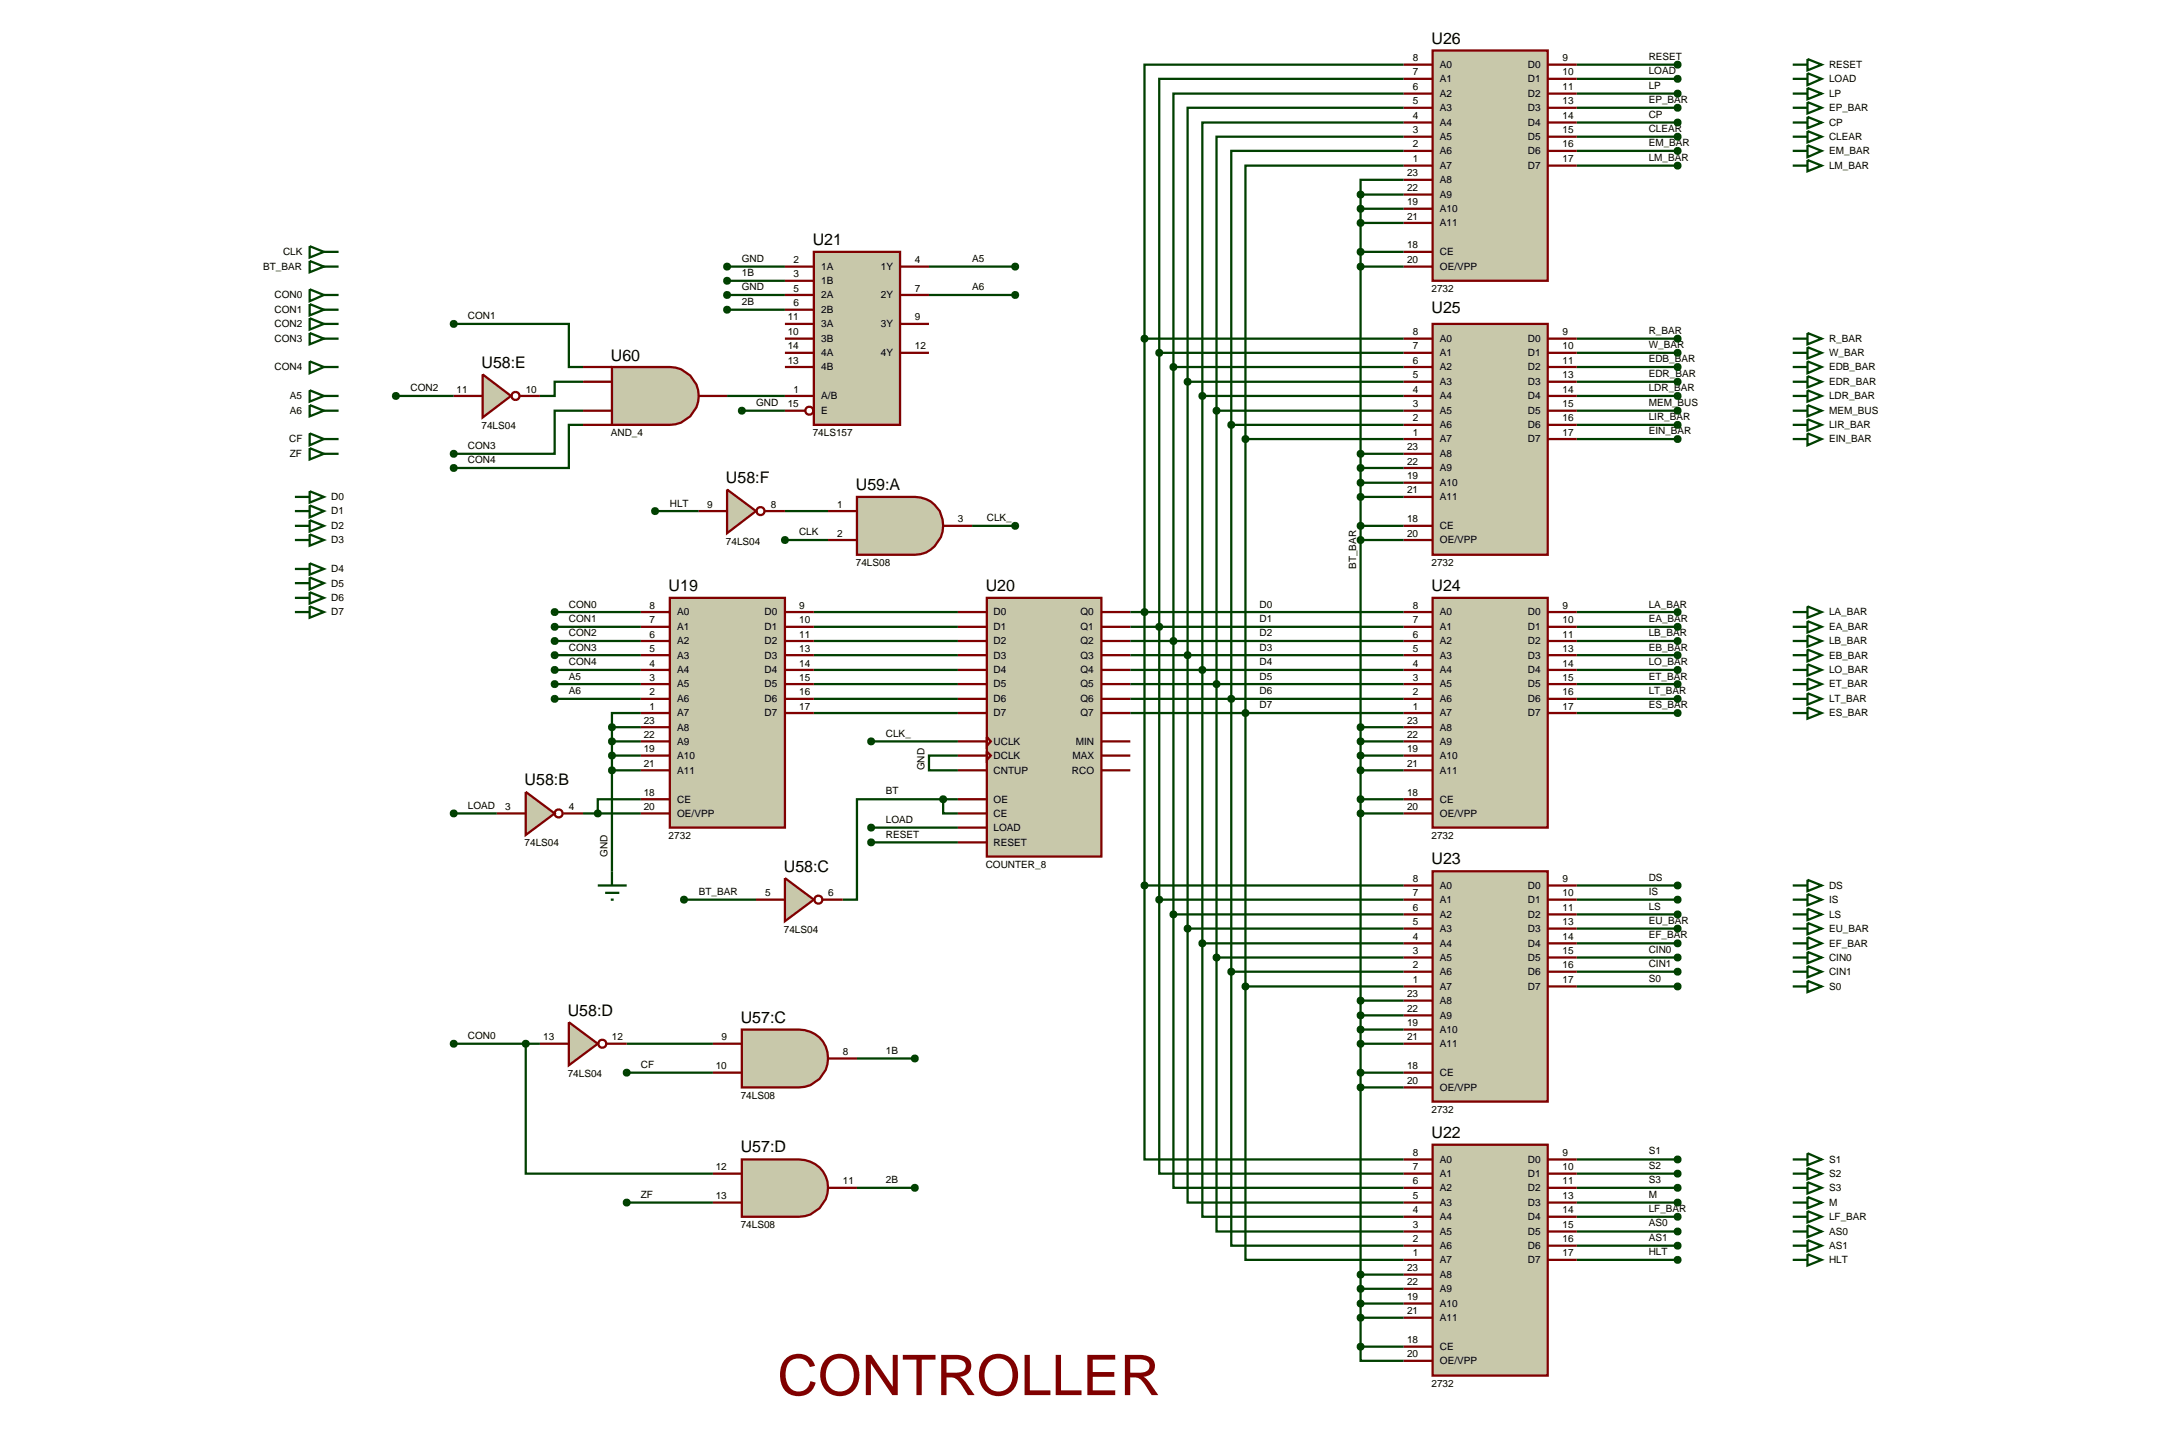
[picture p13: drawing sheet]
<svg xmlns="http://www.w3.org/2000/svg" width="384mm" height="257mm" viewBox="0 0 384 257" stroke-linecap="round" stroke-linejoin="round" font-family="sans-serif">
<defs><g id="words">
<text font-size="9.9" fill="#800000" x="137.1" y="245.9">CONTROLLER</text>
<g font-size="2.8">
<text x="252.4" y="7.8">U26</text>
<text x="143.3" y="43.3">U21</text>
<text x="252.4" y="55.3">U25</text>
<text x="84.9" y="64.9">U58:E</text>
<text x="107.7" y="63.6">U60</text>
<text x="128" y="85.2">U58:F</text>
<text x="150.9" y="86.5">U59:A</text>
<text x="117.9" y="104.3">U19</text>
<text x="173.8" y="104.3">U20</text>
<text x="252.4" y="104.3">U24</text>
<text x="92.5" y="138.5">U58:B</text>
<text x="138.2" y="153.7">U58:C</text>
<text x="252.4" y="152.4">U23</text>
<text x="100.1" y="179.1">U58:D</text>
<text x="130.6" y="180.4">U57:C</text>
<text x="130.6" y="203.2">U57:D</text>
<text x="252.4" y="200.7">U22</text>
</g>
<g font-size="1.8">
<text x="249.1" y="10.8">8</text>
<text x="253.9" y="12">A0</text>
<text x="269.4" y="12">D0</text>
<text x="275.5" y="10.8">9</text>
<text x="290.7" y="10.6">RESET</text>
<text x="322.5" y="12">RESET</text>
<text x="249.1" y="13.3">7</text>
<text x="249.1" y="15.9">6</text>
<text x="253.9" y="14.5">A1</text>
<text x="253.9" y="17.1">A2</text>
<text x="269.4" y="14.5">D1</text>
<text x="269.4" y="17.1">D2</text>
<text x="275.5" y="13.3">10</text>
<text x="275.5" y="15.9">11</text>
<text x="290.7" y="13.1">LOAD</text>
<text x="290.7" y="15.7">LP</text>
<text x="322.5" y="17.1">LP</text>
<text x="322.5" y="14.5">LOAD</text>
<text x="249.1" y="18.4">5</text>
<text x="249.1" y="21">4</text>
<text x="249.1" y="23.5">3</text>
<text x="253.9" y="19.6">A3</text>
<text x="253.9" y="22.2">A4</text>
<text x="269.4" y="19.6">D3</text>
<text x="269.4" y="22.2">D4</text>
<text x="275.5" y="18.4">13</text>
<text x="275.5" y="21">14</text>
<text x="275.5" y="23.5">15</text>
<text x="290.7" y="18.2">EP_BAR</text>
<text x="290.7" y="20.8">CP</text>
<text x="290.7" y="23.3">CLEAR</text>
<text x="322.5" y="19.6">EP_BAR</text>
<text x="322.5" y="22.2">CP</text>
<text x="249.1" y="26">2</text>
<text x="249.1" y="28.6">1</text>
<text x="253.9" y="24.7">A5</text>
<text x="253.9" y="27.2">A6</text>
<text x="253.9" y="29.8">A7</text>
<text x="269.4" y="24.7">D5</text>
<text x="269.4" y="27.2">D6</text>
<text x="269.4" y="29.8">D7</text>
<text x="275.5" y="26">16</text>
<text x="275.5" y="28.6">17</text>
<text x="290.7" y="25.8">EM_BAR</text>
<text x="290.7" y="28.4">LM_BAR</text>
<text x="322.5" y="24.7">CLEAR</text>
<text x="322.5" y="27.2">EM_BAR</text>
<text x="322.5" y="29.8">LM_BAR</text>
<text x="248.1" y="31.1">23</text>
<text x="248.1" y="33.7">22</text>
<text x="253.9" y="32.3">A8</text>
<text x="253.9" y="34.9">A9</text>
<text x="248.1" y="36.2">19</text>
<text x="248.1" y="38.7">21</text>
<text x="253.9" y="37.4">A10</text>
<text x="253.9" y="39.9">A11</text>
<text x="46.4" y="47.6">BT_BAR</text>
<text x="49.9" y="45">CLK</text>
<text x="130.8" y="46.2">GND</text>
<text x="139.9" y="46.4">2</text>
<text x="144.8" y="47.6">1A</text>
<text x="155.3" y="47.6">1Y</text>
<text x="161.3" y="46.4">4</text>
<text x="171.4" y="46.2">A5</text>
<text x="248.1" y="43.8">18</text>
<text x="248.1" y="46.4">20</text>
<text x="253.9" y="45">CE</text>
<text x="253.9" y="47.6">OE/VPP</text>
<text x="48.4" y="52.6">CON0</text>
<text x="130.8" y="48.7">1B</text>
<text x="130.8" y="51.2">GND</text>
<text x="130.8" y="53.8">2B</text>
<text x="139.9" y="48.9">3</text>
<text x="139.9" y="51.4">5</text>
<text x="139.9" y="54">6</text>
<text x="144.8" y="50.1">1B</text>
<text x="144.8" y="52.6">2A</text>
<text x="155.3" y="52.6">2Y</text>
<text x="161.3" y="51.4">7</text>
<text x="171.4" y="51.2">A6</text>
<text x="252.4" y="51.5">2732</text>
<text x="48.4" y="55.2">CON1</text>
<text x="48.4" y="57.7">CON2</text>
<text x="82.5" y="56.3">CON1</text>
<text x="138.9" y="56.5">11</text>
<text x="138.9" y="59.1">10</text>
<text x="144.8" y="55.2">2B</text>
<text x="144.8" y="57.7">3A</text>
<text x="155.3" y="57.7">3Y</text>
<text x="161.3" y="56.5">9</text>
<text x="249.1" y="59.1">8</text>
<text x="275.5" y="59.1">9</text>
<text x="290.7" y="58.9">R_BAR</text>
<text x="48.4" y="60.3">CON3</text>
<text x="48.4" y="65.3">CON4</text>
<text x="138.9" y="61.6">14</text>
<text x="138.9" y="64.1">13</text>
<text x="144.8" y="60.3">3B</text>
<text x="144.8" y="62.8">4A</text>
<text x="144.8" y="65.3">4B</text>
<text x="155.3" y="62.8">4Y</text>
<text x="161.3" y="61.6">12</text>
<text x="249.1" y="61.6">7</text>
<text x="249.1" y="64.1">6</text>
<text x="253.9" y="60.3">A0</text>
<text x="253.9" y="62.8">A1</text>
<text x="253.9" y="65.3">A2</text>
<text x="269.4" y="60.3">D0</text>
<text x="269.4" y="62.8">D1</text>
<text x="269.4" y="65.3">D2</text>
<text x="275.5" y="61.6">10</text>
<text x="275.5" y="64.1">11</text>
<text x="290.7" y="61.4">W_BAR</text>
<text x="290.7" y="63.9">EDB_BAR</text>
<text x="322.5" y="60.3">R_BAR</text>
<text x="322.5" y="62.8">W_BAR</text>
<text x="322.5" y="65.3">EDB_BAR</text>
<text x="51.1" y="70.4">A5</text>
<text x="72.4" y="69">CON2</text>
<text x="80.5" y="69.2">11</text>
<text x="92.7" y="69.2">10</text>
<text x="133.3" y="71.6">GND</text>
<text x="138.9" y="71.8">15</text>
<text x="139.9" y="69.2">1</text>
<text x="144.8" y="70.4">A/B</text>
<text x="249.1" y="66.7">5</text>
<text x="249.1" y="69.2">4</text>
<text x="249.1" y="71.8">3</text>
<text x="253.9" y="67.9">A3</text>
<text x="253.9" y="70.4">A4</text>
<text x="269.4" y="67.9">D3</text>
<text x="269.4" y="70.4">D4</text>
<text x="275.5" y="66.7">13</text>
<text x="275.5" y="69.2">14</text>
<text x="275.5" y="71.8">15</text>
<text x="290.7" y="66.5">EDR_BAR</text>
<text x="290.7" y="69">LDR_BAR</text>
<text x="290.7" y="71.6">MEM_BUS</text>
<text x="322.5" y="67.9">EDR_BAR</text>
<text x="322.5" y="70.4">LDR_BAR</text>
<text x="51" y="78">CF</text>
<text x="51.1" y="73">A6</text>
<text x="84.9" y="75.6">74LS04</text>
<text x="107.7" y="76.9">AND_4</text>
<text x="143.3" y="76.9">74LS157</text>
<text x="144.8" y="73">E</text>
<text x="249.1" y="74.3">2</text>
<text x="249.1" y="76.8">1</text>
<text x="253.9" y="73">A5</text>
<text x="253.9" y="75.5">A6</text>
<text x="253.9" y="78">A7</text>
<text x="269.4" y="73">D5</text>
<text x="269.4" y="75.5">D6</text>
<text x="269.4" y="78">D7</text>
<text x="275.5" y="74.3">16</text>
<text x="275.5" y="76.8">17</text>
<text x="290.7" y="74.1">LIR_BAR</text>
<text x="290.7" y="76.6">EIN_BAR</text>
<text x="322.5" y="73">MEM_BUS</text>
<text x="322.5" y="75.5">LIR_BAR</text>
<text x="322.5" y="78">EIN_BAR</text>
<text x="51.1" y="80.6">ZF</text>
<text x="82.5" y="79.2">CON3</text>
<text x="82.5" y="81.7">CON4</text>
<text x="248.1" y="79.4">23</text>
<text x="248.1" y="81.9">22</text>
<text x="253.9" y="80.6">A8</text>
<text x="253.9" y="83.1">A9</text>
<text x="58.4" y="88.2">D0</text>
<text x="118.1" y="89.3">HLT</text>
<text x="124.7" y="89.5">9</text>
<text x="135.9" y="89.5">8</text>
<text x="147.6" y="89.5">1</text>
<text x="248.1" y="84.5">19</text>
<text x="248.1" y="87">21</text>
<text x="253.9" y="85.7">A10</text>
<text x="253.9" y="88.2">A11</text>
<text x="58.4" y="90.7">D1</text>
<text x="58.4" y="93.3">D2</text>
<text x="58.4" y="95.8">D3</text>
<text x="128" y="96">74LS04</text>
<text x="140.9" y="94.4">CLK</text>
<text x="147.6" y="94.6">2</text>
<text x="168.9" y="92.1">3</text>
<text x="174" y="91.9">CLK_</text>
<text x="248.1" y="92.1">18</text>
<text x="248.1" y="94.6">20</text>
<text x="253.9" y="93.3">CE</text>
<text x="253.9" y="95.8">OE/VPP</text>
<text x="58.4" y="100.9">D4</text>
<text x="150.9" y="99.8">74LS08</text>
<text x="239.1" y="100.3" transform="rotate(-90 239.1 100.3)">BT_BAR</text>
<text x="252.4" y="99.8">2732</text>
<text x="58.4" y="103.4">D5</text>
<text x="58.4" y="106">D6</text>
<text x="100.3" y="107.1">CON0</text>
<text x="114.5" y="107.3">8</text>
<text x="140.9" y="107.3">9</text>
<text x="222.1" y="107.1">D0</text>
<text x="249.1" y="107.3">8</text>
<text x="275.5" y="107.3">9</text>
<text x="290.7" y="107.1">LA_BAR</text>
<text x="58.4" y="108.5">D7</text>
<text x="100.3" y="109.7">CON1</text>
<text x="100.3" y="112.2">CON2</text>
<text x="114.5" y="109.9">7</text>
<text x="114.5" y="112.4">6</text>
<text x="119.4" y="108.5">A0</text>
<text x="119.4" y="111.1">A1</text>
<text x="119.4" y="113.6">A2</text>
<text x="134.8" y="108.5">D0</text>
<text x="134.8" y="111.1">D1</text>
<text x="134.8" y="113.6">D2</text>
<text x="140.9" y="109.9">10</text>
<text x="140.9" y="112.4">11</text>
<text x="175.2" y="108.5">D0</text>
<text x="175.2" y="111.1">D1</text>
<text x="175.2" y="113.6">D2</text>
<text x="190.5" y="108.5">Q0</text>
<text x="190.5" y="111.1">Q1</text>
<text x="190.5" y="113.6">Q2</text>
<text x="222.1" y="109.7">D1</text>
<text x="222.1" y="112.2">D2</text>
<text x="249.1" y="109.9">7</text>
<text x="249.1" y="112.4">6</text>
<text x="253.9" y="108.5">A0</text>
<text x="253.9" y="111.1">A1</text>
<text x="253.9" y="113.6">A2</text>
<text x="269.4" y="108.5">D0</text>
<text x="269.4" y="111.1">D1</text>
<text x="269.4" y="113.6">D2</text>
<text x="275.5" y="109.9">10</text>
<text x="275.5" y="112.4">11</text>
<text x="290.7" y="109.7">EA_BAR</text>
<text x="290.7" y="112.2">LB_BAR</text>
<text x="322.5" y="108.5">LA_BAR</text>
<text x="322.5" y="111.1">EA_BAR</text>
<text x="322.5" y="113.6">LB_BAR</text>
<text x="100.3" y="114.7">CON3</text>
<text x="100.3" y="117.3">CON4</text>
<text x="100.3" y="119.8">A5</text>
<text x="114.5" y="114.9">5</text>
<text x="114.5" y="117.5">4</text>
<text x="114.5" y="120">3</text>
<text x="119.4" y="116.1">A3</text>
<text x="119.4" y="118.7">A4</text>
<text x="134.8" y="116.1">D3</text>
<text x="134.8" y="118.7">D4</text>
<text x="140.9" y="114.9">13</text>
<text x="140.9" y="117.5">14</text>
<text x="140.9" y="120">15</text>
<text x="175.2" y="116.1">D3</text>
<text x="175.2" y="118.7">D4</text>
<text x="190.5" y="116.1">Q3</text>
<text x="190.5" y="118.7">Q4</text>
<text x="222.1" y="114.7">D3</text>
<text x="222.1" y="117.3">D4</text>
<text x="222.1" y="119.8">D5</text>
<text x="249.1" y="114.9">5</text>
<text x="249.1" y="117.5">4</text>
<text x="249.1" y="120">3</text>
<text x="253.9" y="116.1">A3</text>
<text x="253.9" y="118.7">A4</text>
<text x="269.4" y="116.1">D3</text>
<text x="269.4" y="118.7">D4</text>
<text x="275.5" y="114.9">13</text>
<text x="275.5" y="117.5">14</text>
<text x="275.5" y="120">15</text>
<text x="290.7" y="114.7">EB_BAR</text>
<text x="290.7" y="117.3">LO_BAR</text>
<text x="290.7" y="119.8">ET_BAR</text>
<text x="322.5" y="116.1">EB_BAR</text>
<text x="322.5" y="118.7">LO_BAR</text>
<text x="100.3" y="122.4">A6</text>
<text x="114.5" y="122.6">2</text>
<text x="114.5" y="125.1">1</text>
<text x="119.4" y="121.2">A5</text>
<text x="119.4" y="123.8">A6</text>
<text x="134.8" y="121.2">D5</text>
<text x="134.8" y="123.8">D6</text>
<text x="140.9" y="122.6">16</text>
<text x="140.9" y="125.1">17</text>
<text x="175.2" y="121.2">D5</text>
<text x="175.2" y="123.8">D6</text>
<text x="190.5" y="121.2">Q5</text>
<text x="190.5" y="123.8">Q6</text>
<text x="222.1" y="122.4">D6</text>
<text x="222.1" y="124.9">D7</text>
<text x="249.1" y="122.6">2</text>
<text x="249.1" y="125.1">1</text>
<text x="253.9" y="121.2">A5</text>
<text x="253.9" y="123.8">A6</text>
<text x="269.4" y="121.2">D5</text>
<text x="269.4" y="123.8">D6</text>
<text x="275.5" y="122.6">16</text>
<text x="275.5" y="125.1">17</text>
<text x="290.7" y="122.4">LT_BAR</text>
<text x="290.7" y="124.9">ES_BAR</text>
<text x="322.5" y="121.2">ET_BAR</text>
<text x="322.5" y="123.8">LT_BAR</text>
<text x="113.5" y="127.6">23</text>
<text x="113.5" y="130.1">22</text>
<text x="119.4" y="126.3">A7</text>
<text x="119.4" y="128.8">A8</text>
<text x="119.4" y="131.3">A9</text>
<text x="134.8" y="126.3">D7</text>
<text x="156.2" y="129.9">CLK_</text>
<text x="175.2" y="131.3">UCLK</text>
<text x="175.2" y="126.3">D7</text>
<text x="189.7" y="131.3">MIN</text>
<text x="190.5" y="126.3">Q7</text>
<text x="248.1" y="127.6">23</text>
<text x="248.1" y="130.1">22</text>
<text x="253.9" y="126.3">A7</text>
<text x="253.9" y="128.8">A8</text>
<text x="253.9" y="131.3">A9</text>
<text x="269.4" y="126.3">D7</text>
<text x="322.5" y="126.3">ES_BAR</text>
<text x="113.5" y="132.6">19</text>
<text x="113.5" y="135.2">21</text>
<text x="119.4" y="133.8">A10</text>
<text x="119.4" y="136.4">A11</text>
<text x="163" y="135.8" transform="rotate(-90 163 135.8)">GND</text>
<text x="175.2" y="133.8">DCLK</text>
<text x="175.2" y="136.4">CNTUP</text>
<text x="189" y="136.4">RCO</text>
<text x="189.1" y="133.8">MAX</text>
<text x="248.1" y="132.6">19</text>
<text x="248.1" y="135.2">21</text>
<text x="253.9" y="133.8">A10</text>
<text x="253.9" y="136.4">A11</text>
<text x="82.5" y="142.6">LOAD</text>
<text x="89.1" y="142.8">3</text>
<text x="100.3" y="142.8">4</text>
<text x="113.5" y="140.3">18</text>
<text x="113.5" y="142.8">20</text>
<text x="119.4" y="141.5">CE</text>
<text x="119.4" y="144">OE/VPP</text>
<text x="156.2" y="140">BT</text>
<text x="175.2" y="141.5">OE</text>
<text x="175.2" y="144">CE</text>
<text x="248.1" y="140.3">18</text>
<text x="248.1" y="142.8">20</text>
<text x="253.9" y="141.5">CE</text>
<text x="253.9" y="144">OE/VPP</text>
<text x="92.5" y="149.2">74LS04</text>
<text x="117.9" y="147.9">2732</text>
<text x="156.2" y="145.1">LOAD</text>
<text x="156.2" y="147.7">RESET</text>
<text x="175.2" y="146.5">LOAD</text>
<text x="175.2" y="149.1">RESET</text>
<text x="252.4" y="147.9">2732</text>
<text x="107.1" y="151" transform="rotate(-90 107.1 151)">GND</text>
<text x="173.8" y="153">COUNTER_8</text>
<text x="249.1" y="155.5">8</text>
<text x="275.5" y="155.5">9</text>
<text x="290.7" y="155.3">DS</text>
<text x="123.2" y="157.8">BT_BAR</text>
<text x="134.9" y="158">5</text>
<text x="146" y="158">6</text>
<text x="249.1" y="158">7</text>
<text x="249.1" y="160.6">6</text>
<text x="253.9" y="156.7">A0</text>
<text x="253.9" y="159.2">A1</text>
<text x="253.9" y="161.8">A2</text>
<text x="269.4" y="156.7">D0</text>
<text x="269.4" y="159.2">D1</text>
<text x="269.4" y="161.8">D2</text>
<text x="275.5" y="158">10</text>
<text x="275.5" y="160.6">11</text>
<text x="290.7" y="157.8">IS</text>
<text x="290.7" y="160.4">LS</text>
<text x="322.5" y="156.7">DS</text>
<text x="322.5" y="159.2">IS</text>
<text x="322.5" y="161.8">LS</text>
<text x="138.2" y="164.4">74LS04</text>
<text x="249.1" y="163.1">5</text>
<text x="249.1" y="165.7">4</text>
<text x="253.9" y="164.3">A3</text>
<text x="253.9" y="166.9">A4</text>
<text x="269.4" y="164.3">D3</text>
<text x="269.4" y="166.9">D4</text>
<text x="275.5" y="163.1">13</text>
<text x="275.5" y="165.7">14</text>
<text x="290.7" y="162.9">EU_BAR</text>
<text x="290.7" y="165.4">EF_BAR</text>
<text x="290.7" y="168">CIN0</text>
<text x="322.5" y="164.3">EU_BAR</text>
<text x="322.5" y="166.9">EF_BAR</text>
<text x="249.1" y="168.2">3</text>
<text x="249.1" y="170.7">2</text>
<text x="249.1" y="173.3">1</text>
<text x="253.9" y="169.4">A5</text>
<text x="253.9" y="171.9">A6</text>
<text x="269.4" y="169.4">D5</text>
<text x="269.4" y="171.9">D6</text>
<text x="275.5" y="168.2">15</text>
<text x="275.5" y="170.7">16</text>
<text x="275.5" y="173.3">17</text>
<text x="290.7" y="170.5">CIN1</text>
<text x="290.7" y="173.1">S0</text>
<text x="322.5" y="169.4">CIN0</text>
<text x="322.5" y="171.9">CIN1</text>
<text x="248.1" y="175.8">23</text>
<text x="248.1" y="178.4">22</text>
<text x="253.9" y="174.5">A7</text>
<text x="253.9" y="177">A8</text>
<text x="253.9" y="179.6">A9</text>
<text x="269.4" y="174.5">D7</text>
<text x="322.5" y="174.5">S0</text>
<text x="82.5" y="183.2">CON0</text>
<text x="95.8" y="183.4">13</text>
<text x="107.9" y="183.4">12</text>
<text x="127.2" y="183.4">9</text>
<text x="148.6" y="186">8</text>
<text x="156.2" y="185.8">1B</text>
<text x="248.1" y="180.9">19</text>
<text x="248.1" y="183.4">21</text>
<text x="253.9" y="182.1">A10</text>
<text x="253.9" y="184.6">A11</text>
<text x="100.1" y="189.8">74LS04</text>
<text x="113" y="188.3">CF</text>
<text x="126.2" y="188.5">10</text>
<text x="248.1" y="188.5">18</text>
<text x="248.1" y="191.1">20</text>
<text x="253.9" y="189.7">CE</text>
<text x="130.6" y="193.7">74LS08</text>
<text x="252.4" y="196.2">2732</text>
<text x="253.9" y="192.3">OE/VPP</text>
<text x="249.1" y="203.8">8</text>
<text x="275.5" y="203.8">9</text>
<text x="290.7" y="203.5">S1</text>
<text x="126.2" y="206.3">12</text>
<text x="148.6" y="208.8">11</text>
<text x="156.2" y="208.6">2B</text>
<text x="249.1" y="206.3">7</text>
<text x="249.1" y="208.8">6</text>
<text x="253.9" y="205">A0</text>
<text x="253.9" y="207.5">A1</text>
<text x="253.9" y="210">A2</text>
<text x="269.4" y="205">D0</text>
<text x="269.4" y="207.5">D1</text>
<text x="269.4" y="210">D2</text>
<text x="275.5" y="206.3">10</text>
<text x="275.5" y="208.8">11</text>
<text x="290.7" y="206.1">S2</text>
<text x="290.7" y="208.6">S3</text>
<text x="322.5" y="205">S1</text>
<text x="322.5" y="207.5">S2</text>
<text x="322.5" y="210">S3</text>
<text x="113" y="211.2">ZF</text>
<text x="126.2" y="211.4">13</text>
<text x="249.1" y="211.4">5</text>
<text x="249.1" y="213.9">4</text>
<text x="253.9" y="212.6">A3</text>
<text x="253.9" y="215.1">A4</text>
<text x="269.4" y="212.6">D3</text>
<text x="269.4" y="215.1">D4</text>
<text x="275.5" y="211.4">13</text>
<text x="275.5" y="213.9">14</text>
<text x="290.7" y="211.2">M</text>
<text x="290.7" y="213.7">LF_BAR</text>
<text x="322.5" y="212.6">M</text>
<text x="322.5" y="215.1">LF_BAR</text>
<text x="130.6" y="216.5">74LS08</text>
<text x="249.1" y="216.5">3</text>
<text x="249.1" y="219">2</text>
<text x="249.1" y="221.5">1</text>
<text x="253.9" y="217.7">A5</text>
<text x="253.9" y="220.2">A6</text>
<text x="269.4" y="217.7">D5</text>
<text x="269.4" y="220.2">D6</text>
<text x="275.5" y="216.5">15</text>
<text x="275.5" y="219">16</text>
<text x="275.5" y="221.5">17</text>
<text x="290.7" y="216.2">AS0</text>
<text x="290.7" y="218.8">AS1</text>
<text x="290.7" y="221.3">HLT</text>
<text x="322.5" y="217.7">AS0</text>
<text x="322.5" y="220.2">AS1</text>
<text x="248.1" y="224.1">23</text>
<text x="248.1" y="226.6">22</text>
<text x="253.9" y="222.7">A7</text>
<text x="253.9" y="225.3">A8</text>
<text x="253.9" y="227.8">A9</text>
<text x="269.4" y="222.7">D7</text>
<text x="322.5" y="222.7">HLT</text>
<text x="248.1" y="229.2">19</text>
<text x="248.1" y="231.7">21</text>
<text x="253.9" y="230.4">A10</text>
<text x="253.9" y="232.9">A11</text>
<text x="248.1" y="236.8">18</text>
<text x="248.1" y="239.3">20</text>
<text x="253.9" y="238">CE</text>
<text x="252.4" y="244.5">2732</text>
<text x="253.9" y="240.5">OE/VPP</text>
</g>
</g></defs>
<g fill="none" stroke="#004000" stroke-width=".4">
<path d="M247.5 11.4h-45.7v48.3M247.5 13.9h-43.1v48.3M247.5 16.5h-40.6v48.2M247.5 19h-38.1v48.3M278 11.4h17.8M278 13.9h17.8M278 16.5h17.8M278 19h17.8M239.9 34.3v203.1M239.9 39.3h7.6M239.9 36.8h7.6M239.9 34.3h7.6"/>
<path d="M247.5 31.7h-7.6v2.6M247.5 21.6h-35.5v48.2M247.5 24.1h-33v48.3M247.5 26.6h-30.4v48.3M247.5 29.2h-27.9v48.2M278 21.6h17.8M278 24.1h17.8M278 26.6h17.8M278 29.2h17.8M54.6 43.4l2.5 1-2.5 1zM54.6 46l2.5 1-2.5 1zM54.6 51l2.5 1-2.5 1.1z"/>
<path d="M54.6 53.6l2.5 1-2.5 1zM54.6 56.1l2.5 1-2.5 1zM54.6 58.7l2.5 1-2.5 1zM57.1 47h2.6M57.1 52h2.6M57.1 54.6h2.6M57.1 44.4h2.6M57.1 59.7h2.6M57.1 57.1h2.6M80 57.1h20.3v7.6h2.5M128.2 47h10.2M128.2 49.5h10.2"/>
<path d="M128.2 52h10.2M128.2 54.6h10.2M163.8 47h15.2M163.8 52h15.2M201.8 59.7v96.4M201.8 59.7h45.7M239.9 47h7.6M239.9 44.4h7.6M278 59.7h17.8M54.6 63.7l2.5 1-2.5 1.1zM54.6 68.8l2.5 1-2.5 1zM54.6 71.4l2.5 1-2.5 1z"/>
<path d="M54.6 76.4l2.5 1-2.5 1.1zM54.6 79l2.5 1-2.5 1zM57.1 69.8h2.6M57.1 72.4h2.6M57.1 64.7h2.6M57.1 77.4h2.6M69.8 69.8h10.2M102.8 67.3h-5v2.5h-2.6M102.8 72.4h-5v7.6h-17.8M102.8 74.9h-2.5v7.6h-20.3M128.2 69.8h10.2M130.8 72.4h7.6"/>
<path d="M204.4 62.2v96.4M204.4 62.2h43.1M206.9 64.7v96.5M206.9 64.7h40.6M209.4 67.3v96.4M209.4 67.3h38.1M212 69.8h35.5M212 69.8v96.5M214.5 72.4h33M214.5 72.4v96.4M217.1 74.9v96.4M217.1 74.9h30.4"/>
<path d="M219.6 77.4v96.5M219.6 77.4h27.9M278 69.8h17.8M278 72.4h17.8M278 62.2h17.8M278 64.7h17.8M278 67.3h17.8M278 74.9h17.8M278 77.4h17.8M52 92.7h2.6M52 87.6h2.6M52 95.2h2.6"/>
<path d="M52 90.1h2.6M54.6 86.6l2.5 1-2.5 1zM54.6 89.1l2.5 1-2.5 1.1zM54.6 91.7l2.5 1-2.5 1zM54.6 94.2l2.5 1-2.5 1zM54.6 99.3l2.5 1-2.5 1zM57.1 80h2.6M115.5 90.1h7.7M138.4 95.2h7.6M138.4 90.1h7.6M171.4 92.7h7.6M239.9 92.7h7.6"/>
<path d="M239.9 87.6h7.6M239.9 85.1h7.6M239.9 82.5h7.6M239.9 80h7.6M239.9 95.2h7.6M52 107.9h2.6M52 100.3h2.6M52 102.8h2.6M52 105.4h2.6M54.6 101.8l2.5 1-2.5 1.1zM54.6 104.4l2.5 1-2.5 1zM54.6 106.9l2.5 1-2.5 1z"/>
<path d="M97.8 107.9h15.2M97.8 110.5h15.2M97.8 113h15.2M97.8 115.5h15.2M97.8 118.1h15.2M143.5 107.9h25.4M143.5 110.5h25.4M143.5 113h25.4M143.5 115.5h25.4M143.5 118.1h25.4M199.3 107.9h48.2M199.3 110.5h48.2"/>
<path d="M199.3 113h48.2M199.3 115.5h48.2M199.3 118.1h48.2M278 107.9h17.8M278 110.5h17.8M278 113h17.8M278 115.5h17.8M278 118.1h17.8M97.8 120.6h15.2M97.8 123.2h15.2M107.9 130.7h5.1M107.9 128.2v25.4"/>
<path d="M107.9 133.2h5.1M107.9 135.8h5.1M107.9 128.2h5.1M113 125.7h-5.1v2.5M143.5 120.6h25.4M143.5 123.2h25.4M143.5 125.7h25.4M153.6 130.7h15.3M168.9 133.2h-5.1v2.6h5.1M199.3 120.6h48.2M199.3 123.2h48.2M199.3 125.7h48.2"/>
<path d="M239.9 130.7h7.6M239.9 133.2h7.6M239.9 135.8h7.6M239.9 128.2h7.6M278 120.6h17.8M278 123.2h17.8M278 125.7h17.8M80 143.4h7.6M102.8 143.4h10.2M113 140.9h-7.6v2.5M120.6 158.6h12.7M153.6 145.9h15.3"/>
<path d="M153.6 148.5h15.3M166.3 140.9v2.5h2.6M166.3 140.9h-15.2v17.7h-2.5M166.3 140.9h2.6M201.8 156.1v48.3h45.7M201.8 156.1h45.7M204.4 158.6v48.3h43.1M204.4 158.6h43.1M239.9 143.4h7.6M239.9 140.9h7.6M278 158.6h17.8M278 156.1h17.8"/>
<path d="M206.9 161.2v48.2h40.6M206.9 161.2h40.6M209.4 163.7v48.3h38.1M209.4 163.7h38.1M212 166.3v48.2h35.5M212 166.3h35.5M214.5 168.8v48.3h33M214.5 168.8h33M217.1 171.3v48.3h30.4M217.1 171.3h30.4M219.6 173.9v48.2h27.9M219.6 173.9h27.9"/>
<path d="M239.9 179h7.6M239.9 176.4h7.6M278 161.2h17.8M278 163.7h17.8M278 166.3h17.8M278 168.8h17.8M278 171.3h17.8M278 173.9h17.8M80 184h15.2M92.7 184v22.9h33M110.5 184h15.2M110.5 189.1h15.2"/>
<path d="M151.1 186.6h10.2M239.9 184h7.6M239.9 189.1h7.6M239.9 181.5h7.6M239.9 191.7h7.6M110.5 212h15.2M151.1 209.4h10.2M278 212h17.8M278 209.4h17.8M278 204.4h17.8M278 206.9h17.8M278 214.5h17.8"/>
<path d="M278 217.1h17.8M278 219.6h17.8M239.9 237.4v2.5h7.6M239.9 237.4h7.6M239.9 232.3h7.6M239.9 229.8h7.6M239.9 227.2h7.6M239.9 224.7h7.6M278 222.1h17.8"/>
</g>
<path d="M118.1 105.4h20.3v40.5h-20.3z" fill="#c8c8aa" stroke="#800000" stroke-width=".4"/>
<g fill="none" stroke="#800000" stroke-width=".4">
<path d="M113 107.9h5.1M113 110.5h5.1M113 113h5.1M113 115.5h5.1M113 118.1h5.1M138.4 107.9h5.1M138.4 110.5h5.1M138.4 113h5.1M138.4 115.5h5.1M138.4 118.1h5.1M113 120.6h5.1M113 123.2h5.1"/>
<path d="M113 125.7h5.1M113 128.2h5.1M113 130.7h5.1M113 133.2h5.1M113 135.8h5.1M138.4 120.6h5.1M138.4 123.2h5.1M138.4 125.7h5.1M113 140.9h5.1M113 143.4h5.1"/>
</g>
<path d="M174 105.4h20.2v45.6h-20.2z" fill="#c8c8aa" stroke="#800000" stroke-width=".4"/>
<g fill="none" stroke="#800000" stroke-width=".4">
<path d="M168.9 107.9h5.1M168.9 110.5h5.1M168.9 113h5.1M168.9 115.5h5.1M168.9 118.1h5.1M194.2 107.9h5.1M194.2 110.5h5.1M194.2 113h5.1M194.2 115.5h5.1M194.2 118.1h5.1M168.9 130.7h5.1M168.9 133.2h5.1"/>
<path d="M168.9 135.8h5.1M168.9 120.6h5.1M168.9 123.2h5.1M168.9 125.7h5.1M174 129.9l.7 .8-.7 .8zM174 132.5l.7 .7-.7 .8zM194.2 130.7h5.1M194.2 133.2h5.1M194.2 135.8h5.1M194.2 120.6h5.1M194.2 123.2h5.1M194.2 125.7h5.1"/>
<path d="M168.9 140.9h5.1M168.9 143.4h5.1M168.9 145.9h5.1M168.9 148.5h5.1"/>
</g>
<path d="M107.6 130.3l.3-.1-.5 .5zM107.9 130.2l.3 .1 .2 .4zM107.9 131.2l.5-.5-.2 .4zM107.4 130.7l.5 .5-.4-.2z" fill="#004000" stroke="#004000" stroke-width=".4"/>
<path d="M107.9 130.2l.5 .5-.5 .5-.5-.5z" fill="#004000"/>
<path d="M107.6 132.8l.3-.1-.5 .5zM107.9 132.7l.3 .1 .2 .4zM108.4 133.2l-.2 .4-.3 .1zM107.4 133.2l.5 .5-.4-.2z" fill="#004000" stroke="#004000" stroke-width=".4"/>
<path d="M107.4 133.2l.5-.5 .5 .5-.5 .5z" fill="#004000"/>
<path d="M107.6 135.4l.3-.1-.5 .5zM107.9 135.3l.3 .1 .2 .4zM108.4 135.8l-.1 .3-.4 .2zM107.4 135.8l.5 .5-.4-.2z" fill="#004000" stroke="#004000" stroke-width=".4"/>
<path d="M107.4 135.8l.5-.5 .5 .5-.5 .5z" fill="#004000"/>
<path d="M105.4 156.1h5.1M106.7 157.4h2.5M107.7 158.6h.5M107.9 153.6v2.5" fill="none" stroke="#004000" stroke-width=".4"/>
<path d="M92.7 139.6l5.1 3.8-5.1 3.8z" fill="#c8c8aa" stroke="#800000" stroke-width=".4"/>
<g fill="none" stroke="#800000" stroke-width=".4">
<path d="M87.6 143.4h5.1M99.3 143.4h3.5"/>
<circle cx="98.5" cy="143.4" r=".7"/>
</g>
<path d="M105 143.1l.4-.2-.5 .5zM105.4 142.9l.4 .2 .1 .3zM105.9 143.4l-.1 .3-.4 .2zM104.9 143.4l.5 .5-.3-.1z" fill="#004000" stroke="#004000" stroke-width=".4"/>
<path d="M104.9 143.4l.5-.5 .5 .5-.5 .5z" fill="#004000"/>
<path d="M79.6 143.1l.4-.2-.5 .5zM80 142.9l.4 .2 .1 .3zM80.5 143.4l-.1 .3-.4 .2zM79.5 143.4l.5 .5-.3-.1z" fill="#004000" stroke="#004000" stroke-width=".4"/>
<path d="M79.5 143.4l.5-.5 .5 .5-.5 .5z" fill="#004000"/>
<path d="M107.6 127.8l.3-.1-.5 .5zM107.9 127.7l.3 .1 .2 .4zM107.9 128.7l.5-.5-.2 .4zM107.4 128.2l.5 .5-.3-.1z" fill="#004000" stroke="#004000" stroke-width=".4"/>
<path d="M107.4 128.2l.5-.5 .5 .5-.5 .5z" fill="#004000"/>
<path d="M97.5 107.5l.3-.1-.5 .5zM97.8 107.4l.3 .1 .2 .4zM97.8 108.4l.5-.5-.2 .4zM97.3 107.9l.5 .5-.4-.2z" fill="#004000" stroke="#004000" stroke-width=".4"/>
<path d="M97.8 107.4l.5 .5-.5 .5-.5-.5z" fill="#004000"/>
<path d="M97.5 110.1l.3-.1-.5 .5zM97.8 110l.3 .1 .2 .4zM97.8 111l.5-.5-.2 .4zM97.3 110.5l.5 .5-.4-.2z" fill="#004000" stroke="#004000" stroke-width=".4"/>
<path d="M97.8 110l.5 .5-.5 .5-.5-.5z" fill="#004000"/>
<path d="M97.5 112.6l.3-.1-.5 .5zM97.8 112.5l.3 .1 .2 .4zM97.8 113.5l.5-.5-.1 .3zM97.3 113l.5 .5-.4-.2z" fill="#004000" stroke="#004000" stroke-width=".4"/>
<path d="M97.8 112.5l.5 .5-.5 .5-.5-.5z" fill="#004000"/>
<path d="M97.5 115.1l.3-.1-.5 .5zM97.8 115l.3 .1 .2 .4zM97.8 116l.5-.5-.2 .4zM97.3 115.5l.5 .5-.4-.2z" fill="#004000" stroke="#004000" stroke-width=".4"/>
<path d="M97.3 115.5l.5-.5 .5 .5-.5 .5z" fill="#004000"/>
<path d="M97.5 117.7l.3-.1-.5 .5zM97.8 117.6l.3 .1 .2 .4zM97.8 118.6l.5-.5-.2 .4zM97.3 118.1l.5 .5-.4-.2z" fill="#004000" stroke="#004000" stroke-width=".4"/>
<path d="M97.3 118.1l.5-.5 .5 .5-.5 .5z" fill="#004000"/>
<path d="M97.5 120.2l.3-.1-.5 .5zM97.8 120.1l.3 .1 .2 .4zM97.8 121.1l.5-.5-.2 .4zM97.3 120.6l.5 .5-.3-.1z" fill="#004000" stroke="#004000" stroke-width=".4"/>
<path d="M97.8 120.1l.5 .5-.5 .5-.5-.5z" fill="#004000"/>
<path d="M97.5 122.8l.3-.1-.5 .5zM97.8 122.7l.4 .2 .1 .3zM97.8 123.7l.5-.5-.2 .4zM97.3 123.2l.5 .5-.3-.1z" fill="#004000" stroke="#004000" stroke-width=".4"/>
<path d="M97.8 122.7l.5 .5-.5 .5-.5-.5z" fill="#004000"/>
<path d="M153.3 130.3l.3-.1-.5 .5zM153.6 130.2l.4 .2 .1 .3zM154.1 130.7l-.1 .3-.4 .2zM153.1 130.7l.5 .5-.3-.1z" fill="#004000" stroke="#004000" stroke-width=".4"/>
<path d="M153.1 130.7l.5-.5 .5 .5-.5 .5z" fill="#004000"/>
<path d="M153.2 145.6l.4-.2-.5 .5zM153.6 145.4l.3 .1 .2 .4zM154.1 145.9l-.1 .3-.4 .2zM153.1 145.9l.5 .5-.3-.1z" fill="#004000" stroke="#004000" stroke-width=".4"/>
<path d="M153.1 145.9l.5-.5 .5 .5-.5 .5z" fill="#004000"/>
<path d="M153.2 148.2l.4-.2-.5 .5zM153.6 148l.3 .1 .2 .4zM154.1 148.5l-.1 .3-.4 .2zM153.1 148.5l.5 .5-.3-.1z" fill="#004000" stroke="#004000" stroke-width=".4"/>
<path d="M153.1 148.5l.5-.5 .5 .5-.5 .5z" fill="#004000"/>
<path d="M138.4 154.8l5.1 3.8-5.1 3.8z" fill="#c8c8aa" stroke="#800000" stroke-width=".4"/>
<g fill="none" stroke="#800000" stroke-width=".4">
<path d="M133.3 158.6h5.1M145 158.6h3.6"/>
<circle cx="144.3" cy="158.6" r=".7"/>
</g>
<path d="M165.9 140.6l.4-.2-.5 .5zM166.3 140.4l.3 .1 .2 .4zM166.8 140.9l-.1 .3-.4 .2zM165.8 140.9l.5 .5-.3-.1z" fill="#004000" stroke="#004000" stroke-width=".4"/>
<path d="M165.8 140.9l.5-.5 .5 .5-.5 .5z" fill="#004000"/>
<path d="M120.2 158.3l.4-.2-.5 .5zM120.6 158.1l.3 .1 .2 .4zM121.1 158.6l-.2 .4-.3 .1zM120.1 158.6l.5 .5-.4-.2z" fill="#004000" stroke="#004000" stroke-width=".4"/>
<path d="M120.1 158.6l.5-.5 .5 .5-.5 .5z" fill="#004000"/>
<path d="M100.3 180.2l5.1 3.8-5.1 3.8z" fill="#c8c8aa" stroke="#800000" stroke-width=".4"/>
<g fill="none" stroke="#800000" stroke-width=".4">
<path d="M95.2 184h5.1M106.9 184h3.6"/>
<circle cx="106.2" cy="184" r=".7"/>
</g>
<path d="M130.8 181.5h10.1a5.1 5.1 0 0 1 5.1 5.1 5.1 5.1 0 0 1-5.1 5.1h-10.1z" fill="#c8c8aa" stroke="#800000" stroke-width=".4"/>
<path d="M125.7 184h5.1M125.7 189.1h5.1M146 186.6h5.1" fill="none" stroke="#800000" stroke-width=".4"/>
<path d="M130.8 204.4h10.1a5.1 5.1 0 0 1 5.1 5.1 5.1 5.1 0 0 1-5.1 5h-10.1z" fill="#c8c8aa" stroke="#800000" stroke-width=".4"/>
<path d="M125.7 206.9h5.1M125.7 212h5.1M146 209.4h5.1" fill="none" stroke="#800000" stroke-width=".4"/>
<path d="M79.6 183.7l.4-.2-.5 .5zM80 183.5l.4 .2 .1 .3zM80.5 184l-.1 .3-.4 .2zM79.5 184l.5 .5-.3-.1z" fill="#004000" stroke="#004000" stroke-width=".4"/>
<path d="M79.5 184l.5-.5 .5 .5-.5 .5z" fill="#004000"/>
<path d="M110.1 188.8l.4-.2-.5 .5zM110.5 188.6l.4 .2 .1 .3zM110.5 189.6l.5-.5-.2 .4zM110 189.1l.5 .5-.3-.1z" fill="#004000" stroke="#004000" stroke-width=".4"/>
<path d="M110.5 188.6l.5 .5-.5 .5-.5-.5z" fill="#004000"/>
<path d="M92.3 183.7l.4-.2-.5 .5zM92.7 183.5l.3 .1 .2 .4zM93.2 184l-.1 .3-.4 .2zM92.2 184l.5 .5-.3-.1z" fill="#004000" stroke="#004000" stroke-width=".4"/>
<path d="M92.2 184l.5-.5 .5 .5-.5 .5z" fill="#004000"/>
<path d="M110.2 211.6l.3-.1-.5 .5zM110.5 211.5l.3 .1 .2 .4zM111 212l-.2 .4-.3 .1zM110 212l.5 .5-.4-.2z" fill="#004000" stroke="#004000" stroke-width=".4"/>
<path d="M110.5 211.5l.5 .5-.5 .5-.5-.5z" fill="#004000"/>
<path d="M161 186.2l.3-.1-.5 .5zM161.3 186.1l.3 .1 .2 .4zM161.8 186.6l-.2 .4-.3 .1zM160.8 186.6l.5 .5-.4-.2z" fill="#004000" stroke="#004000" stroke-width=".4"/>
<path d="M161.3 186.1l.5 .5-.5 .5-.5-.5z" fill="#004000"/>
<path d="M161 209l.3-.1-.5 .5zM161.3 208.9l.3 .1 .2 .4zM161.3 209.9l.5-.5-.2 .4zM160.8 209.4l.5 .5-.4-.2z" fill="#004000" stroke="#004000" stroke-width=".4"/>
<path d="M161.3 208.9l.5 .5-.5 .5-.5-.5z" fill="#004000"/>
<path d="M107.9 64.7h10.2a5.1 5.1 0 0 1 5.1 5.1 5.1 5.1 0 0 1-5.1 5.1h-10.2z" fill="#c8c8aa" stroke="#800000" stroke-width=".4"/>
<path d="M102.8 64.7h5.1M102.8 67.3h5.1M102.8 72.4h5.1M102.8 74.9h5.1M123.2 69.8h5" fill="none" stroke="#800000" stroke-width=".4"/>
<path d="M85.1 66l5 3.8-5 3.8z" fill="#c8c8aa" stroke="#800000" stroke-width=".4"/>
<g fill="none" stroke="#800000" stroke-width=".4">
<path d="M80 69.8h5.1M91.7 69.8h3.5"/>
<circle cx="90.9" cy="69.8" r=".7"/>
</g>
<path d="M79.6 56.8l.4-.2-.5 .5zM80 56.6l.4 .2 .1 .3zM80.5 57.1l-.1 .3-.4 .2zM79.5 57.1l.5 .5-.3-.1z" fill="#004000" stroke="#004000" stroke-width=".4"/>
<path d="M79.5 57.1l.5-.5 .5 .5-.5 .5z" fill="#004000"/>
<path d="M79.6 79.7l.4-.2-.5 .5zM80 79.5l.4 .2 .1 .3zM80.5 80l-.1 .3-.4 .2zM79.5 80l.5 .5-.3-.1z" fill="#004000" stroke="#004000" stroke-width=".4"/>
<path d="M79.5 80l.5-.5 .5 .5-.5 .5z" fill="#004000"/>
<path d="M79.6 82.2l.4-.2-.5 .5zM80 82l.4 .2 .1 .3zM80.5 82.5l-.1 .3-.4 .2zM79.5 82.5l.5 .5-.3-.1z" fill="#004000" stroke="#004000" stroke-width=".4"/>
<path d="M79.5 82.5l.5-.5 .5 .5-.5 .5z" fill="#004000"/>
<path d="M69.5 69.4l.3-.1-.5 .5zM69.8 69.3l.3 .1 .2 .4zM69.8 70.3l.5-.5-.2 .4zM69.3 69.8l.5 .5-.4-.2z" fill="#004000" stroke="#004000" stroke-width=".4"/>
<path d="M69.8 69.3l.5 .5-.5 .5-.5-.5z" fill="#004000"/>
<path d="M143.5 44.4h15.2v30.5h-15.2z" fill="#c8c8aa" stroke="#800000" stroke-width=".4"/>
<g fill="none" stroke="#800000" stroke-width=".4">
<path d="M138.4 47h5.1M138.4 49.5h5.1M138.4 52h5.1M138.4 54.6h5.1M138.4 57.1h5.1M138.4 59.7h5.1M158.7 47h5.1M158.7 52h5.1M158.7 57.1h5.1M138.4 62.2h5.1M138.4 64.7h5.1M138.4 69.8h5.1"/>
<path d="M138.4 72.4h3.6M158.7 62.2h5.1"/>
<circle cx="142.7" cy="72.4" r=".7"/>
</g>
<path d="M127.9 46.6l.3-.1-.5 .5zM128.2 46.5l.4 .2 .1 .3zM128.7 47l-.2 .4-.3 .1zM127.7 47l.5 .5-.3-.1z" fill="#004000" stroke="#004000" stroke-width=".4"/>
<path d="M128.2 46.5l.5 .5-.5 .5-.5-.5z" fill="#004000"/>
<path d="M127.8 49.2l.4-.2-.5 .5zM128.2 49l.3 .1 .2 .4zM128.7 49.5l-.1 .3-.4 .2zM127.7 49.5l.5 .5-.3-.1z" fill="#004000" stroke="#004000" stroke-width=".4"/>
<path d="M127.7 49.5l.5-.5 .5 .5-.5 .5z" fill="#004000"/>
<path d="M127.8 51.7l.4-.2-.5 .5zM128.2 51.5l.3 .1 .2 .4zM128.7 52l-.2 .4-.3 .1zM127.7 52l.5 .5-.3-.1z" fill="#004000" stroke="#004000" stroke-width=".4"/>
<path d="M127.7 52l.5-.5 .5 .5-.5 .5z" fill="#004000"/>
<path d="M178.7 46.6l.3-.1-.5 .5zM179 46.5l.4 .2 .1 .3zM179.5 47l-.2 .4-.3 .1zM178.5 47l.5 .5-.3-.1z" fill="#004000" stroke="#004000" stroke-width=".4"/>
<path d="M179 46.5l.5 .5-.5 .5-.5-.5z" fill="#004000"/>
<path d="M178.6 51.7l.4-.2-.5 .5zM179 51.5l.3 .1 .2 .4zM179.5 52l-.2 .4-.3 .1zM178.5 52l.5 .5-.3-.1z" fill="#004000" stroke="#004000" stroke-width=".4"/>
<path d="M178.5 52l.5-.5 .5 .5-.5 .5z" fill="#004000"/>
<path d="M127.8 54.3l.4-.2-.5 .5zM128.2 54.1l.3 .1 .2 .4zM128.7 54.6l-.2 .4-.3 .1zM127.7 54.6l.5 .5-.3-.1z" fill="#004000" stroke="#004000" stroke-width=".4"/>
<path d="M127.7 54.6l.5-.5 .5 .5-.5 .5z" fill="#004000"/>
<path d="M130.5 72l.3-.1-.5 .5zM130.8 71.9l.4 .2 .1 .3zM131.3 72.4l-.2 .4-.3 .1zM130.3 72.4l.5 .5-.3-.1z" fill="#004000" stroke="#004000" stroke-width=".4"/>
<path d="M130.8 71.9l.5 .5-.5 .5-.5-.5z" fill="#004000"/>
<path d="M252.6 105.4h20.3v40.5h-20.3z" fill="#c8c8aa" stroke="#800000" stroke-width=".4"/>
<g fill="none" stroke="#800000" stroke-width=".4">
<path d="M247.5 107.9h5.1M247.5 110.5h5.1M247.5 113h5.1M247.5 115.5h5.1M247.5 118.1h5.1M272.9 107.9h5.1M272.9 110.5h5.1M272.9 113h5.1M272.9 115.5h5.1M272.9 118.1h5.1M247.5 120.6h5.1M247.5 123.2h5.1"/>
<path d="M247.5 125.7h5.1M247.5 128.2h5.1M247.5 130.7h5.1M247.5 133.2h5.1M247.5 135.8h5.1M272.9 120.6h5.1M272.9 123.2h5.1M272.9 125.7h5.1M247.5 140.9h5.1M247.5 143.4h5.1"/>
</g>
<path d="M252.6 57.1h20.3v40.7h-20.3z" fill="#c8c8aa" stroke="#800000" stroke-width=".4"/>
<g fill="none" stroke="#800000" stroke-width=".4">
<path d="M247.5 59.7h5.1M272.9 59.7h5.1M247.5 62.2h5.1M247.5 64.7h5.1M247.5 67.3h5.1M247.5 69.8h5.1M247.5 72.4h5.1M247.5 74.9h5.1M247.5 77.4h5.1M272.9 62.2h5.1M272.9 64.7h5.1M272.9 67.3h5.1"/>
<path d="M272.9 69.8h5.1M272.9 72.4h5.1M272.9 74.9h5.1M272.9 77.4h5.1M247.5 80h5.1M247.5 82.5h5.1M247.5 85.1h5.1M247.5 87.6h5.1M247.5 92.7h5.1M247.5 95.2h5.1"/>
</g>
<path d="M252.6 8.9h20.3v40.6h-20.3z" fill="#c8c8aa" stroke="#800000" stroke-width=".4"/>
<g fill="none" stroke="#800000" stroke-width=".4">
<path d="M247.5 11.4h5.1M247.5 13.9h5.1M247.5 16.5h5.1M247.5 19h5.1M272.9 11.4h5.1M272.9 13.9h5.1M272.9 16.5h5.1M272.9 19h5.1M247.5 21.6h5.1M247.5 24.1h5.1M247.5 26.6h5.1M247.5 29.2h5.1"/>
<path d="M247.5 31.7h5.1M247.5 34.3h5.1M247.5 36.8h5.1M247.5 39.3h5.1M272.9 21.6h5.1M272.9 24.1h5.1M272.9 26.6h5.1M272.9 29.2h5.1M247.5 44.4h5.1M247.5 47h5.1"/>
</g>
<path d="M252.6 153.6h20.3v40.6h-20.3z" fill="#c8c8aa" stroke="#800000" stroke-width=".4"/>
<g fill="none" stroke="#800000" stroke-width=".4">
<path d="M247.5 156.1h5.1M247.5 158.6h5.1M272.9 156.1h5.1M272.9 158.6h5.1M247.5 161.2h5.1M247.5 163.7h5.1M247.5 166.3h5.1M247.5 168.8h5.1M247.5 171.3h5.1M247.5 173.9h5.1M247.5 176.4h5.1M247.5 179h5.1"/>
<path d="M272.9 161.2h5.1M272.9 163.7h5.1M272.9 166.3h5.1M272.9 168.8h5.1M272.9 171.3h5.1M272.9 173.9h5.1M247.5 181.5h5.1M247.5 184h5.1M247.5 189.1h5.1M247.5 191.7h5.1"/>
</g>
<path d="M252.6 201.8h20.3v40.7h-20.3z" fill="#c8c8aa" stroke="#800000" stroke-width=".4"/>
<g fill="none" stroke="#800000" stroke-width=".4">
<path d="M247.5 204.4h5.1M247.5 206.9h5.1M247.5 209.4h5.1M247.5 212h5.1M247.5 214.5h5.1M247.5 217.1h5.1M247.5 219.6h5.1M272.9 204.4h5.1M272.9 206.9h5.1M272.9 209.4h5.1M272.9 212h5.1M272.9 214.5h5.1"/>
<path d="M272.9 217.1h5.1M272.9 219.6h5.1M247.5 222.1h5.1M247.5 224.7h5.1M247.5 227.2h5.1M247.5 229.8h5.1M247.5 232.3h5.1M247.5 237.4h5.1M247.5 239.9h5.1M272.9 222.1h5.1"/>
</g>
<path d="M239.6 44l.3-.1-.5 .5zM239.9 43.9l.3 .1 .2 .4zM239.9 44.9l.5-.5-.2 .4zM239.4 44.4l.5 .5-.4-.2z" fill="#004000" stroke="#004000" stroke-width=".4"/>
<path d="M239.9 43.9l.5 .5-.5 .5-.5-.5z" fill="#004000"/>
<path d="M239.6 38.9l.3-.1-.5 .5zM239.9 38.8l.3 .1 .2 .4zM239.9 39.8l.5-.5-.2 .4zM239.4 39.3l.5 .5-.3-.1z" fill="#004000" stroke="#004000" stroke-width=".4"/>
<path d="M239.4 39.3l.5-.5 .5 .5-.5 .5z" fill="#004000"/>
<path d="M239.6 36.4l.3-.1-.5 .5zM239.9 36.3l.3 .1 .2 .4zM240.4 36.8l-.2 .4-.3 .1zM239.4 36.8l.5 .5-.4-.2z" fill="#004000" stroke="#004000" stroke-width=".4"/>
<path d="M239.9 36.3l.5 .5-.5 .5-.5-.5z" fill="#004000"/>
<path d="M239.6 33.9l.3-.1-.5 .5zM239.9 33.8l.3 .1 .2 .4zM239.9 34.8l.5-.5-.2 .4zM239.4 34.3l.5 .5-.3-.1z" fill="#004000" stroke="#004000" stroke-width=".4"/>
<path d="M239.9 33.8l.5 .5-.5 .5-.5-.5z" fill="#004000"/>
<path d="M239.6 46.6l.3-.1-.5 .5zM239.9 46.5l.3 .1 .2 .4zM239.9 47.5l.5-.5-.2 .4zM239.4 47l.5 .5-.3-.1z" fill="#004000" stroke="#004000" stroke-width=".4"/>
<path d="M239.9 46.5l.5 .5-.5 .5-.5-.5z" fill="#004000"/>
<path d="M239.5 92.4l.4-.2-.5 .5zM239.9 92.2l.3 .1 .2 .4zM239.9 93.2l.5-.5-.2 .4zM239.4 92.7l.5 .5-.4-.2z" fill="#004000" stroke="#004000" stroke-width=".4"/>
<path d="M239.4 92.7l.5-.5 .5 .5-.5 .5z" fill="#004000"/>
<path d="M239.5 87.3l.4-.2-.5 .5zM239.9 87.1l.3 .1 .2 .4zM240.4 87.6l-.2 .4-.3 .1zM239.4 87.6l.5 .5-.4-.2z" fill="#004000" stroke="#004000" stroke-width=".4"/>
<path d="M239.4 87.6l.5-.5 .5 .5-.5 .5z" fill="#004000"/>
<path d="M239.6 84.7l.3-.1-.5 .5zM239.9 84.6l.3 .1 .2 .4zM239.9 85.6l.5-.5-.2 .4zM239.4 85.1l.5 .5-.4-.2z" fill="#004000" stroke="#004000" stroke-width=".4"/>
<path d="M239.9 84.6l.5 .5-.5 .5-.5-.5z" fill="#004000"/>
<path d="M239.6 82.1l.3-.1-.5 .5zM239.9 82l.3 .1 .2 .4zM239.9 83l.5-.5-.2 .4zM239.4 82.5l.5 .5-.4-.2z" fill="#004000" stroke="#004000" stroke-width=".4"/>
<path d="M239.9 82l.5 .5-.5 .5-.5-.5z" fill="#004000"/>
<path d="M239.5 79.7l.4-.2-.5 .5zM239.9 79.5l.3 .1 .2 .4zM239.9 80.5l.5-.5-.2 .4zM239.4 80l.5 .5-.4-.2z" fill="#004000" stroke="#004000" stroke-width=".4"/>
<path d="M239.9 79.5l.5 .5-.5 .5-.5-.5z" fill="#004000"/>
<path d="M239.6 94.8l.3-.1-.5 .5zM239.9 94.7l.3 .1 .2 .4zM239.9 95.7l.5-.5-.2 .4zM239.4 95.2l.5 .5-.4-.2z" fill="#004000" stroke="#004000" stroke-width=".4"/>
<path d="M239.9 94.7l.5 .5-.5 .5-.5-.5z" fill="#004000"/>
<path d="M239.5 127.9l.4-.2-.5 .5zM239.9 127.7l.3 .1 .2 .4zM239.9 128.7l.5-.5-.2 .4zM239.4 128.2l.5 .5-.4-.2z" fill="#004000" stroke="#004000" stroke-width=".4"/>
<path d="M239.9 127.7l.5 .5-.5 .5-.5-.5z" fill="#004000"/>
<path d="M239.6 130.3l.3-.1-.5 .5zM239.9 130.2l.3 .1 .2 .4zM239.9 131.2l.5-.5-.2 .4zM239.4 130.7l.5 .5-.4-.2z" fill="#004000" stroke="#004000" stroke-width=".4"/>
<path d="M239.9 130.2l.5 .5-.5 .5-.5-.5z" fill="#004000"/>
<path d="M239.5 132.9l.4-.2-.5 .5zM239.9 132.7l.3 .1 .2 .4zM240.4 133.2l-.2 .4-.3 .1zM239.4 133.2l.5 .5-.4-.2z" fill="#004000" stroke="#004000" stroke-width=".4"/>
<path d="M239.4 133.2l.5-.5 .5 .5-.5 .5z" fill="#004000"/>
<path d="M239.5 135.5l.4-.2-.5 .5zM239.9 135.3l.3 .1 .2 .4zM240.4 135.8l-.2 .4-.3 .1zM239.4 135.8l.5 .5-.4-.2z" fill="#004000" stroke="#004000" stroke-width=".4"/>
<path d="M239.4 135.8l.5-.5 .5 .5-.5 .5z" fill="#004000"/>
<path d="M239.5 140.6l.4-.2-.5 .5zM239.9 140.4l.3 .1 .2 .4zM239.9 141.4l.5-.5-.2 .4zM239.4 140.9l.5 .5-.4-.2z" fill="#004000" stroke="#004000" stroke-width=".4"/>
<path d="M239.4 140.9l.5-.5 .5 .5-.5 .5z" fill="#004000"/>
<path d="M239.6 143l.3-.1-.5 .5zM239.9 142.9l.3 .1 .2 .4zM239.9 143.9l.5-.5-.2 .4zM239.4 143.4l.5 .5-.4-.2z" fill="#004000" stroke="#004000" stroke-width=".4"/>
<path d="M239.9 142.9l.5 .5-.5 .5-.5-.5z" fill="#004000"/>
<path d="M239.5 188.8l.4-.2-.5 .5zM239.9 188.6l.4 .2 .1 .3zM239.9 189.6l.5-.5-.2 .4zM239.4 189.1l.5 .5-.4-.2z" fill="#004000" stroke="#004000" stroke-width=".4"/>
<path d="M239.9 188.6l.5 .5-.5 .5-.5-.5z" fill="#004000"/>
<path d="M239.6 183.6l.3-.1-.5 .5zM239.9 183.5l.3 .1 .2 .4zM240.4 184l-.2 .4-.3 .1zM239.4 184l.5 .5-.4-.2z" fill="#004000" stroke="#004000" stroke-width=".4"/>
<path d="M239.9 183.5l.5 .5-.5 .5-.5-.5z" fill="#004000"/>
<path d="M239.6 181.1l.3-.1-.5 .5zM239.9 181l.3 .1 .2 .4zM239.9 182l.5-.5-.2 .4zM239.4 181.5l.5 .5-.4-.2z" fill="#004000" stroke="#004000" stroke-width=".4"/>
<path d="M239.9 181l.5 .5-.5 .5-.5-.5z" fill="#004000"/>
<path d="M239.6 178.6l.3-.1-.5 .5zM239.9 178.5l.3 .1 .2 .4zM239.9 179.5l.5-.5-.2 .4zM239.4 179l.5 .5-.4-.2z" fill="#004000" stroke="#004000" stroke-width=".4"/>
<path d="M239.9 178.5l.5 .5-.5 .5-.5-.5z" fill="#004000"/>
<path d="M239.5 176.1l.4-.2-.5 .5zM239.9 175.9l.4 .2 .1 .3zM239.9 176.9l.5-.5-.2 .4zM239.4 176.4l.5 .5-.4-.2z" fill="#004000" stroke="#004000" stroke-width=".4"/>
<path d="M239.9 175.9l.5 .5-.5 .5-.5-.5z" fill="#004000"/>
<path d="M239.6 191.3l.3-.1-.5 .5zM239.9 191.2l.3 .1 .2 .4zM239.9 192.2l.5-.5-.2 .4zM239.4 191.7l.5 .5-.4-.2z" fill="#004000" stroke="#004000" stroke-width=".4"/>
<path d="M239.9 191.2l.5 .5-.5 .5-.5-.5z" fill="#004000"/>
<path d="M239.5 237.1l.4-.2-.5 .5zM239.9 236.9l.3 .1 .2 .4zM240.4 237.4l-.2 .4-.3 .1zM239.4 237.4l.5 .5-.4-.2z" fill="#004000" stroke="#004000" stroke-width=".4"/>
<path d="M239.9 236.9l.5 .5-.5 .5-.5-.5z" fill="#004000"/>
<path d="M239.6 231.9l.3-.1-.5 .5zM239.9 231.8l.3 .1 .2 .4zM239.9 232.8l.5-.5-.2 .4zM239.4 232.3l.5 .5-.4-.2z" fill="#004000" stroke="#004000" stroke-width=".4"/>
<path d="M239.9 231.8l.5 .5-.5 .5-.5-.5z" fill="#004000"/>
<path d="M239.5 229.5l.4-.2-.5 .5zM239.9 229.3l.3 .1 .2 .4zM239.9 230.3l.5-.5-.2 .4zM239.4 229.8l.5 .5-.4-.2z" fill="#004000" stroke="#004000" stroke-width=".4"/>
<path d="M239.9 229.3l.5 .5-.5 .5-.5-.5z" fill="#004000"/>
<path d="M239.5 226.9l.4-.2-.5 .5zM239.9 226.7l.4 .2 .1 .3zM239.9 227.7l.5-.5-.2 .4zM239.4 227.2l.5 .5-.4-.2z" fill="#004000" stroke="#004000" stroke-width=".4"/>
<path d="M239.9 226.7l.5 .5-.5 .5-.5-.5z" fill="#004000"/>
<path d="M239.5 224.4l.4-.2-.5 .5zM239.9 224.2l.3 .1 .2 .4zM240.4 224.7l-.2 .4-.3 .1zM239.4 224.7l.5 .5-.4-.2z" fill="#004000" stroke="#004000" stroke-width=".4"/>
<path d="M239.9 224.2l.5 .5-.5 .5-.5-.5z" fill="#004000"/>
<path d="M201.5 107.5l.3-.1-.5 .5zM201.8 107.4l.3 .1 .2 .4zM201.8 108.4l.5-.5-.2 .4zM201.3 107.9l.5 .5-.4-.2z" fill="#004000" stroke="#004000" stroke-width=".4"/>
<path d="M201.8 107.4l.5 .5-.5 .5-.5-.5z" fill="#004000"/>
<path d="M204.1 110.1l.3-.1-.5 .5zM204.4 110l.4 .2 .1 .3zM204.9 110.5l-.2 .4-.3 .1zM203.9 110.5l.5 .5-.3-.1z" fill="#004000" stroke="#004000" stroke-width=".4"/>
<path d="M204.4 110l.5 .5-.5 .5-.5-.5z" fill="#004000"/>
<path d="M206.5 112.7l.4-.2-.5 .5zM206.9 112.5l.3 .1 .2 .4zM206.9 113.5l.5-.5-.1 .3zM206.4 113l.5 .5-.4-.2z" fill="#004000" stroke="#004000" stroke-width=".4"/>
<path d="M206.4 113l.5-.5 .5 .5-.5 .5z" fill="#004000"/>
<path d="M209 115.2l.4-.2-.5 .5zM209.4 115l.4 .2 .1 .3zM209.9 115.5l-.1 .3-.4 .2zM208.9 115.5l.5 .5-.3-.1z" fill="#004000" stroke="#004000" stroke-width=".4"/>
<path d="M208.9 115.5l.5-.5 .5 .5-.5 .5z" fill="#004000"/>
<path d="M211.7 117.7l.3-.1-.5 .5zM212 117.6l.4 .2 .1 .3zM212.5 118.1l-.1 .3-.4 .2zM211.5 118.1l.5 .5-.3-.1z" fill="#004000" stroke="#004000" stroke-width=".4"/>
<path d="M211.5 118.1l.5-.5 .5 .5-.5 .5z" fill="#004000"/>
<path d="M214.2 120.2l.3-.1-.5 .5zM214.5 120.1l.3 .1 .2 .4zM214.5 121.1l.5-.5-.2 .4zM214 120.6l.5 .5-.4-.2z" fill="#004000" stroke="#004000" stroke-width=".4"/>
<path d="M214.5 120.1l.5 .5-.5 .5-.5-.5z" fill="#004000"/>
<path d="M216.8 122.8l.3-.1-.5 .5zM217.1 122.7l.4 .2 .1 .3zM217.1 123.7l.5-.5-.2 .4zM216.6 123.2l.5 .5-.3-.1z" fill="#004000" stroke="#004000" stroke-width=".4"/>
<path d="M217.1 122.7l.5 .5-.5 .5-.5-.5z" fill="#004000"/>
<path d="M219.2 125.4l.4-.2-.5 .5zM219.6 125.2l.3 .1 .2 .4zM219.6 126.2l.5-.5-.1 .3zM219.1 125.7l.5 .5-.4-.2z" fill="#004000" stroke="#004000" stroke-width=".4"/>
<path d="M219.1 125.7l.5-.5 .5 .5-.5 .5z" fill="#004000"/>
<path d="M201.5 59.3l.3-.1-.5 .5zM201.8 59.2l.3 .1 .2 .4zM201.8 60.2l.5-.5-.2 .4zM201.3 59.7l.5 .5-.4-.2z" fill="#004000" stroke="#004000" stroke-width=".4"/>
<path d="M201.8 59.2l.5 .5-.5 .5-.5-.5z" fill="#004000"/>
<path d="M204 61.9l.4-.2-.5 .5zM204.4 61.7l.3 .1 .2 .4zM204.9 62.2l-.1 .3-.4 .2zM203.9 62.2l.5 .5-.3-.1z" fill="#004000" stroke="#004000" stroke-width=".4"/>
<path d="M203.9 62.2l.5-.5 .5 .5-.5 .5z" fill="#004000"/>
<path d="M206.5 64.4l.4-.2-.5 .5zM206.9 64.2l.3 .1 .2 .4zM206.9 65.2l.5-.5-.2 .4zM206.4 64.7l.5 .5-.4-.2z" fill="#004000" stroke="#004000" stroke-width=".4"/>
<path d="M206.4 64.7l.5-.5 .5 .5-.5 .5z" fill="#004000"/>
<path d="M209 67l.4-.2-.5 .5zM209.4 66.8l.3 .1 .2 .4zM209.9 67.3l-.1 .3-.4 .2zM208.9 67.3l.5 .5-.3-.1z" fill="#004000" stroke="#004000" stroke-width=".4"/>
<path d="M208.9 67.3l.5-.5 .5 .5-.5 .5z" fill="#004000"/>
<path d="M211.7 69.4l.3-.1-.5 .5zM212 69.3l.4 .2 .1 .3zM212.5 69.8l-.1 .3-.4 .2zM211.5 69.8l.5 .5-.3-.1z" fill="#004000" stroke="#004000" stroke-width=".4"/>
<path d="M212 69.3l.5 .5-.5 .5-.5-.5z" fill="#004000"/>
<path d="M214.2 72l.3-.1-.5 .5zM214.5 71.9l.3 .1 .2 .4zM214.5 72.9l.5-.5-.2 .4zM214 72.4l.5 .5-.4-.2z" fill="#004000" stroke="#004000" stroke-width=".4"/>
<path d="M214.5 71.9l.5 .5-.5 .5-.5-.5z" fill="#004000"/>
<path d="M216.7 74.6l.4-.2-.5 .5zM217.1 74.4l.3 .1 .2 .4zM217.6 74.9l-.1 .3-.4 .2zM216.6 74.9l.5 .5-.3-.1z" fill="#004000" stroke="#004000" stroke-width=".4"/>
<path d="M216.6 74.9l.5-.5 .5 .5-.5 .5z" fill="#004000"/>
<path d="M219.2 77.1l.4-.2-.5 .5zM219.6 76.9l.3 .1 .2 .4zM219.6 77.9l.5-.5-.2 .4zM219.1 77.4l.5 .5-.4-.2z" fill="#004000" stroke="#004000" stroke-width=".4"/>
<path d="M219.1 77.4l.5-.5 .5 .5-.5 .5z" fill="#004000"/>
<path d="M201.5 155.7l.3-.1-.5 .5zM201.8 155.6l.3 .1 .2 .4zM201.8 156.6l.5-.5-.2 .4zM201.3 156.1l.5 .5-.4-.2z" fill="#004000" stroke="#004000" stroke-width=".4"/>
<path d="M201.8 155.6l.5 .5-.5 .5-.5-.5z" fill="#004000"/>
<path d="M204 158.3l.4-.2-.5 .5zM204.4 158.1l.3 .1 .2 .4zM204.9 158.6l-.1 .3-.4 .2zM203.9 158.6l.5 .5-.4-.2z" fill="#004000" stroke="#004000" stroke-width=".4"/>
<path d="M203.9 158.6l.5-.5 .5 .5-.5 .5z" fill="#004000"/>
<path d="M206.5 160.9l.4-.2-.5 .5zM206.9 160.7l.3 .1 .2 .4zM206.9 161.7l.5-.5-.1 .3zM206.4 161.2l.5 .5-.4-.2z" fill="#004000" stroke="#004000" stroke-width=".4"/>
<path d="M206.4 161.2l.5-.5 .5 .5-.5 .5z" fill="#004000"/>
<path d="M209 163.4l.4-.2-.5 .5zM209.4 163.2l.4 .2 .1 .3zM209.9 163.7l-.1 .3-.4 .2zM208.9 163.7l.5 .5-.3-.1z" fill="#004000" stroke="#004000" stroke-width=".4"/>
<path d="M208.9 163.7l.5-.5 .5 .5-.5 .5z" fill="#004000"/>
<path d="M211.7 165.9l.3-.1-.5 .5zM212 165.8l.4 .2 .1 .3zM212.5 166.3l-.1 .3-.4 .2zM211.5 166.3l.5 .5-.3-.1z" fill="#004000" stroke="#004000" stroke-width=".4"/>
<path d="M211.5 166.3l.5-.5 .5 .5-.5 .5z" fill="#004000"/>
<path d="M214.2 168.4l.3-.1-.5 .5zM214.5 168.3l.3 .1 .2 .4zM214.5 169.3l.5-.5-.2 .4zM214 168.8l.5 .5-.4-.2z" fill="#004000" stroke="#004000" stroke-width=".4"/>
<path d="M214.5 168.3l.5 .5-.5 .5-.5-.5z" fill="#004000"/>
<path d="M216.7 171l.4-.2-.5 .5zM217.1 170.8l.3 .1 .2 .4zM217.6 171.3l-.1 .3-.4 .2zM216.6 171.3l.5 .5-.4-.2z" fill="#004000" stroke="#004000" stroke-width=".4"/>
<path d="M216.6 171.3l.5-.5 .5 .5-.5 .5z" fill="#004000"/>
<path d="M219.3 173.5l.3-.1-.5 .5zM219.6 173.4l.3 .1 .2 .4zM219.6 174.4l.5-.5-.1 .3zM219.1 173.9l.5 .5-.4-.2z" fill="#004000" stroke="#004000" stroke-width=".4"/>
<path d="M219.6 173.4l.5 .5-.5 .5-.5-.5z" fill="#004000"/>
<path d="M295.5 11l.3-.1-.5 .5zM295.8 10.9l.3 .1 .2 .4zM295.8 11.9l.5-.5-.2 .4zM295.3 11.4l.5 .5-.4-.2z" fill="#004000" stroke="#004000" stroke-width=".4"/>
<path d="M295.8 10.9l.5 .5-.5 .5-.5-.5z" fill="#004000"/>
<path d="M295.5 13.5l.3-.1-.5 .5zM295.8 13.4l.3 .1 .2 .4zM295.8 14.4l.5-.5-.2 .4zM295.3 13.9l.5 .5-.4-.2z" fill="#004000" stroke="#004000" stroke-width=".4"/>
<path d="M295.3 13.9l.5-.5 .5 .5-.5 .5z" fill="#004000"/>
<path d="M295.4 16.2l.4-.2-.5 .5zM295.8 16l.3 .1 .2 .4zM295.8 17l.5-.5-.2 .4zM295.3 16.5l.5 .5-.4-.2z" fill="#004000" stroke="#004000" stroke-width=".4"/>
<path d="M295.3 16.5l.5-.5 .5 .5-.5 .5z" fill="#004000"/>
<path d="M295.5 18.6l.3-.1-.5 .5zM295.8 18.5l.3 .1 .2 .4zM295.8 19.5l.5-.5-.2 .4zM295.3 19l.5 .5-.4-.2z" fill="#004000" stroke="#004000" stroke-width=".4"/>
<path d="M295.8 18.5l.5 .5-.5 .5-.5-.5z" fill="#004000"/>
<path d="M295.5 21.2l.3-.1-.5 .5zM295.8 21.1l.3 .1 .2 .4zM295.8 22.1l.5-.5-.2 .4zM295.3 21.6l.5 .5-.4-.2z" fill="#004000" stroke="#004000" stroke-width=".4"/>
<path d="M295.8 21.1l.5 .5-.5 .5-.5-.5z" fill="#004000"/>
<path d="M295.5 23.7l.3-.1-.5 .5zM295.8 23.6l.3 .1 .2 .4zM295.8 24.6l.5-.5-.2 .4zM295.3 24.1l.5 .5-.4-.2z" fill="#004000" stroke="#004000" stroke-width=".4"/>
<path d="M295.8 23.6l.5 .5-.5 .5-.5-.5z" fill="#004000"/>
<path d="M295.5 26.2l.3-.1-.5 .5zM295.8 26.1l.3 .1 .2 .4zM295.8 27.1l.5-.5-.2 .4zM295.3 26.6l.5 .5-.4-.2z" fill="#004000" stroke="#004000" stroke-width=".4"/>
<path d="M295.3 26.6l.5-.5 .5 .5-.5 .5z" fill="#004000"/>
<path d="M295.5 28.8l.3-.1-.5 .5zM295.8 28.7l.3 .1 .2 .4zM295.8 29.7l.5-.5-.2 .4zM295.3 29.2l.5 .5-.4-.2z" fill="#004000" stroke="#004000" stroke-width=".4"/>
<path d="M295.3 29.2l.5-.5 .5 .5-.5 .5z" fill="#004000"/>
<path d="M295.5 59.3l.3-.1-.5 .5zM295.8 59.2l.3 .1 .2 .4zM295.8 60.2l.5-.5-.2 .4zM295.3 59.7l.5 .5-.4-.2z" fill="#004000" stroke="#004000" stroke-width=".4"/>
<path d="M295.8 59.2l.5 .5-.5 .5-.5-.5z" fill="#004000"/>
<path d="M295.5 61.8l.3-.1-.5 .5zM295.8 61.7l.3 .1 .2 .4zM295.8 62.7l.5-.5-.2 .4zM295.3 62.2l.5 .5-.4-.2z" fill="#004000" stroke="#004000" stroke-width=".4"/>
<path d="M295.8 61.7l.5 .5-.5 .5-.5-.5z" fill="#004000"/>
<path d="M295.5 64.3l.3-.1-.5 .5zM295.8 64.2l.3 .1 .2 .4zM295.8 65.2l.5-.5-.2 .4zM295.3 64.7l.5 .5-.4-.2z" fill="#004000" stroke="#004000" stroke-width=".4"/>
<path d="M295.3 64.7l.5-.5 .5 .5-.5 .5z" fill="#004000"/>
<path d="M295.5 66.9l.3-.1-.5 .5zM295.8 66.8l.3 .1 .2 .4zM295.8 67.8l.5-.5-.2 .4zM295.3 67.3l.5 .5-.4-.2z" fill="#004000" stroke="#004000" stroke-width=".4"/>
<path d="M295.3 67.3l.5-.5 .5 .5-.5 .5z" fill="#004000"/>
<path d="M295.5 69.4l.3-.1-.5 .5zM295.8 69.3l.3 .1 .2 .4zM295.8 70.3l.5-.5-.2 .4zM295.3 69.8l.5 .5-.4-.2z" fill="#004000" stroke="#004000" stroke-width=".4"/>
<path d="M295.8 69.3l.5 .5-.5 .5-.5-.5z" fill="#004000"/>
<path d="M295.5 72l.3-.1-.5 .5zM295.8 71.9l.3 .1 .2 .4zM295.8 72.9l.5-.5-.2 .4zM295.3 72.4l.5 .5-.4-.2z" fill="#004000" stroke="#004000" stroke-width=".4"/>
<path d="M295.8 71.9l.5 .5-.5 .5-.5-.5z" fill="#004000"/>
<path d="M295.5 74.5l.3-.1-.5 .5zM295.8 74.4l.3 .1 .2 .4zM295.8 75.4l.5-.5-.2 .4zM295.3 74.9l.5 .5-.4-.2z" fill="#004000" stroke="#004000" stroke-width=".4"/>
<path d="M295.8 74.4l.5 .5-.5 .5-.5-.5z" fill="#004000"/>
<path d="M295.4 77.1l.4-.2-.5 .5zM295.8 76.9l.3 .1 .2 .4zM295.8 77.9l.5-.5-.2 .4zM295.3 77.4l.5 .5-.4-.2z" fill="#004000" stroke="#004000" stroke-width=".4"/>
<path d="M295.3 77.4l.5-.5 .5 .5-.5 .5z" fill="#004000"/>
<path d="M295.5 107.5l.3-.1-.5 .5zM295.8 107.4l.4 .2 .1 .3zM295.8 108.4l.5-.5-.2 .4zM295.3 107.9l.5 .5-.4-.2z" fill="#004000" stroke="#004000" stroke-width=".4"/>
<path d="M295.8 107.4l.5 .5-.5 .5-.5-.5z" fill="#004000"/>
<path d="M295.5 110.1l.3-.1-.5 .5zM295.8 110l.4 .2 .1 .3zM295.8 111l.5-.5-.2 .4zM295.3 110.5l.5 .5-.4-.2z" fill="#004000" stroke="#004000" stroke-width=".4"/>
<path d="M295.8 110l.5 .5-.5 .5-.5-.5z" fill="#004000"/>
<path d="M295.4 112.7l.4-.2-.5 .5zM295.8 112.5l.3 .1 .2 .4zM295.8 113.5l.5-.5-.1 .3zM295.3 113l.5 .5-.4-.2z" fill="#004000" stroke="#004000" stroke-width=".4"/>
<path d="M295.3 113l.5-.5 .5 .5-.5 .5z" fill="#004000"/>
<path d="M295.4 115.2l.4-.2-.5 .5zM295.8 115l.3 .1 .2 .4zM295.8 116l.5-.5-.2 .4zM295.3 115.5l.5 .5-.4-.2z" fill="#004000" stroke="#004000" stroke-width=".4"/>
<path d="M295.3 115.5l.5-.5 .5 .5-.5 .5z" fill="#004000"/>
<path d="M295.4 117.8l.4-.2-.5 .5zM295.8 117.6l.3 .1 .2 .4zM295.8 118.6l.5-.5-.2 .4zM295.3 118.1l.5 .5-.4-.2z" fill="#004000" stroke="#004000" stroke-width=".4"/>
<path d="M295.3 118.1l.5-.5 .5 .5-.5 .5z" fill="#004000"/>
<path d="M295.5 120.2l.3-.1-.5 .5zM295.8 120.1l.4 .2 .1 .3zM295.8 121.1l.5-.5-.2 .4zM295.3 120.6l.5 .5-.4-.2z" fill="#004000" stroke="#004000" stroke-width=".4"/>
<path d="M295.8 120.1l.5 .5-.5 .5-.5-.5z" fill="#004000"/>
<path d="M295.5 122.8l.3-.1-.5 .5zM295.8 122.7l.4 .2 .1 .3zM295.8 123.7l.5-.5-.2 .4zM295.3 123.2l.5 .5-.4-.2z" fill="#004000" stroke="#004000" stroke-width=".4"/>
<path d="M295.8 122.7l.5 .5-.5 .5-.5-.5z" fill="#004000"/>
<path d="M295.4 125.4l.4-.2-.5 .5zM295.8 125.2l.3 .1 .2 .4zM295.8 126.2l.5-.5-.1 .3zM295.3 125.7l.5 .5-.4-.2z" fill="#004000" stroke="#004000" stroke-width=".4"/>
<path d="M295.3 125.7l.5-.5 .5 .5-.5 .5z" fill="#004000"/>
<path d="M295.5 155.7l.3-.1-.5 .5zM295.8 155.6l.4 .2 .1 .3zM295.8 156.6l.5-.5-.2 .4zM295.3 156.1l.5 .5-.4-.2z" fill="#004000" stroke="#004000" stroke-width=".4"/>
<path d="M295.8 155.6l.5 .5-.5 .5-.5-.5z" fill="#004000"/>
<path d="M295.4 158.3l.4-.2-.5 .5zM295.8 158.1l.3 .1 .2 .4zM295.8 159.1l.5-.5-.2 .4zM295.3 158.6l.5 .5-.4-.2z" fill="#004000" stroke="#004000" stroke-width=".4"/>
<path d="M295.3 158.6l.5-.5 .5 .5-.5 .5z" fill="#004000"/>
<path d="M295.4 160.9l.4-.2-.5 .5zM295.8 160.7l.3 .1 .2 .4zM295.8 161.7l.5-.5-.1 .3zM295.3 161.2l.5 .5-.4-.2z" fill="#004000" stroke="#004000" stroke-width=".4"/>
<path d="M295.3 161.2l.5-.5 .5 .5-.5 .5z" fill="#004000"/>
<path d="M295.4 163.4l.4-.2-.5 .5zM295.8 163.2l.4 .2 .1 .3zM295.8 164.2l.5-.5-.2 .4zM295.3 163.7l.5 .5-.4-.2z" fill="#004000" stroke="#004000" stroke-width=".4"/>
<path d="M295.3 163.7l.5-.5 .5 .5-.5 .5z" fill="#004000"/>
<path d="M295.4 166l.4-.2-.5 .5zM295.8 165.8l.3 .1 .2 .4zM295.8 166.8l.5-.5-.2 .4zM295.3 166.3l.5 .5-.4-.2z" fill="#004000" stroke="#004000" stroke-width=".4"/>
<path d="M295.3 166.3l.5-.5 .5 .5-.5 .5z" fill="#004000"/>
<path d="M295.5 168.4l.3-.1-.5 .5zM295.8 168.3l.4 .2 .1 .3zM295.8 169.3l.5-.5-.2 .4zM295.3 168.8l.5 .5-.4-.2z" fill="#004000" stroke="#004000" stroke-width=".4"/>
<path d="M295.8 168.3l.5 .5-.5 .5-.5-.5z" fill="#004000"/>
<path d="M295.5 170.9l.3-.1-.5 .5zM295.8 170.8l.3 .1 .2 .4zM295.8 171.8l.5-.5-.1 .3zM295.3 171.3l.5 .5-.4-.2z" fill="#004000" stroke="#004000" stroke-width=".4"/>
<path d="M295.8 170.8l.5 .5-.5 .5-.5-.5z" fill="#004000"/>
<path d="M295.5 173.5l.3-.1-.5 .5zM295.8 173.4l.3 .1 .2 .4zM295.8 174.4l.5-.5-.1 .3zM295.3 173.9l.5 .5-.4-.2z" fill="#004000" stroke="#004000" stroke-width=".4"/>
<path d="M295.8 173.4l.5 .5-.5 .5-.5-.5z" fill="#004000"/>
<path d="M295.5 204l.3-.1-.5 .5zM295.8 203.9l.3 .1 .2 .4zM295.8 204.9l.5-.5-.2 .4zM295.3 204.4l.5 .5-.4-.2z" fill="#004000" stroke="#004000" stroke-width=".4"/>
<path d="M295.8 203.9l.5 .5-.5 .5-.5-.5z" fill="#004000"/>
<path d="M295.5 206.5l.3-.1-.5 .5zM295.8 206.4l.4 .2 .1 .3zM295.8 207.4l.5-.5-.2 .4zM295.3 206.9l.5 .5-.4-.2z" fill="#004000" stroke="#004000" stroke-width=".4"/>
<path d="M295.8 206.4l.5 .5-.5 .5-.5-.5z" fill="#004000"/>
<path d="M295.5 209l.3-.1-.5 .5zM295.8 208.9l.3 .1 .2 .4zM295.8 209.9l.5-.5-.1 .3zM295.3 209.4l.5 .5-.4-.2z" fill="#004000" stroke="#004000" stroke-width=".4"/>
<path d="M295.8 208.9l.5 .5-.5 .5-.5-.5z" fill="#004000"/>
<path d="M295.4 211.7l.4-.2-.5 .5zM295.8 211.5l.3 .1 .2 .4zM295.8 212.5l.5-.5-.1 .3zM295.3 212l.5 .5-.4-.2z" fill="#004000" stroke="#004000" stroke-width=".4"/>
<path d="M295.8 211.5l.5 .5-.5 .5-.5-.5z" fill="#004000"/>
<path d="M295.4 214.2l.4-.2-.5 .5zM295.8 214l.4 .2 .1 .3zM295.8 215l.5-.5-.2 .4zM295.3 214.5l.5 .5-.4-.2z" fill="#004000" stroke="#004000" stroke-width=".4"/>
<path d="M295.8 214l.5 .5-.5 .5-.5-.5z" fill="#004000"/>
<path d="M295.4 216.8l.4-.2-.5 .5zM295.8 216.6l.3 .1 .2 .4zM295.8 217.6l.5-.5-.2 .4zM295.3 217.1l.5 .5-.4-.2z" fill="#004000" stroke="#004000" stroke-width=".4"/>
<path d="M295.8 216.6l.5 .5-.5 .5-.5-.5z" fill="#004000"/>
<path d="M295.5 219.2l.3-.1-.5 .5zM295.8 219.1l.4 .2 .1 .3zM295.8 220.1l.5-.5-.2 .4zM295.3 219.6l.5 .5-.4-.2z" fill="#004000" stroke="#004000" stroke-width=".4"/>
<path d="M295.8 219.1l.5 .5-.5 .5-.5-.5z" fill="#004000"/>
<path d="M295.4 221.8l.4-.2-.5 .5zM295.8 221.6l.3 .1 .2 .4zM295.8 222.6l.5-.5-.1 .3zM295.3 222.1l.5 .5-.4-.2z" fill="#004000" stroke="#004000" stroke-width=".4"/>
<path d="M295.8 221.6l.5 .5-.5 .5-.5-.5z" fill="#004000"/>
<g fill="none" stroke="#004000" stroke-width=".4">
<path d="M316.1 11.4h2.6M316.1 16.5h2.6M316.1 19h2.6M316.1 13.9h2.6M318.7 10.4l2.5 1-2.5 1zM318.7 15.5l2.5 1-2.5 1zM318.7 18l2.5 1-2.5 1zM318.7 12.9l2.5 1-2.5 1.1zM316.1 21.6h2.6M316.1 24.1h2.6M316.1 26.6h2.6M316.1 29.2h2.6"/>
<path d="M318.7 20.6l2.5 1-2.5 1zM318.7 23.1l2.5 1-2.5 1zM318.7 25.6l2.5 1-2.5 1.1zM318.7 28.2l2.5 1-2.5 1zM316.1 59.7h2.6M318.7 58.7l2.5 1-2.5 1zM316.1 62.2h2.6M316.1 64.7h2.6M316.1 67.3h2.6M316.1 69.8h2.6M316.1 72.4h2.6M316.1 74.9h2.6"/>
<path d="M316.1 77.4h2.6M318.7 61.2l2.5 1-2.5 1zM318.7 63.7l2.5 1-2.5 1.1zM318.7 66.3l2.5 1-2.5 1zM318.7 68.8l2.5 1-2.5 1zM318.7 71.4l2.5 1-2.5 1zM318.7 73.9l2.5 1-2.5 1zM318.7 76.4l2.5 1-2.5 1.1zM316.1 107.9h2.6M316.1 110.5h2.6M316.1 113h2.6M316.1 115.5h2.6"/>
<path d="M316.1 118.1h2.6M318.7 106.9l2.5 1-2.5 1zM318.7 109.5l2.5 1-2.5 1zM318.7 112l2.5 1-2.5 1zM318.7 114.5l2.5 1-2.5 1.1zM318.7 117.1l2.5 1-2.5 1zM318.7 119.6l2.5 1-2.5 1zM316.1 120.6h2.6M316.1 123.2h2.6M316.1 125.7h2.6M318.7 122.2l2.5 1-2.5 1zM318.7 124.7l2.5 1-2.5 1z"/>
<path d="M316.1 156.1h2.6M316.1 158.6h2.6M318.7 155.1l2.5 1-2.5 1zM318.7 157.6l2.5 1-2.5 1zM316.1 161.2h2.6M316.1 163.7h2.6M316.1 166.3h2.6M316.1 168.8h2.6M316.1 171.3h2.6M316.1 173.9h2.6M318.7 160.2l2.5 1-2.5 1zM318.7 162.7l2.5 1-2.5 1z"/>
<path d="M318.7 165.2l2.5 1.1-2.5 1zM318.7 167.8l2.5 1-2.5 1zM318.7 170.3l2.5 1-2.5 1zM318.7 172.9l2.5 1-2.5 1zM316.1 204.4h2.6M316.1 206.9h2.6M316.1 209.4h2.6M316.1 212h2.6M316.1 214.5h2.6M316.1 217.1h2.6M316.1 219.6h2.6M318.7 203.3l2.5 1.1-2.5 1z"/>
<path d="M318.7 205.9l2.5 1-2.5 1zM318.7 208.4l2.5 1-2.5 1zM318.7 211l2.5 1-2.5 1zM318.7 213.5l2.5 1-2.5 1zM318.7 216l2.5 1.1-2.5 1zM318.7 218.6l2.5 1-2.5 1zM316.1 222.1h2.6M318.7 221.1l2.5 1-2.5 1z"/>
</g>
<path d="M151.1 87.6h10.2a5.1 5.1 0 0 1 5 4.6 5.1 5.1 0 0 1-4 5.5l-1 .1h-10.2z" fill="#c8c8aa" stroke="#800000" stroke-width=".4"/>
<path d="M146 90.1h5.1M146 95.2h5.1M166.3 92.7h5.1" fill="none" stroke="#800000" stroke-width=".4"/>
<path d="M128.2 86.3l5.1 3.8-5.1 3.9z" fill="#c8c8aa" stroke="#800000" stroke-width=".4"/>
<g fill="none" stroke="#800000" stroke-width=".4">
<path d="M123.2 90.1h5M134.9 90.1h3.5"/>
<circle cx="134.1" cy="90.1" r=".7"/>
</g>
<path d="M138.1 94.8l.3-.1-.5 .5zM138.4 94.7l.4 .2 .1 .3zM138.4 95.7l.5-.5-.1 .3zM137.9 95.2l.5 .5-.4-.2z" fill="#004000" stroke="#004000" stroke-width=".4"/>
<path d="M138.4 94.7l.5 .5-.5 .5-.5-.5z" fill="#004000"/>
<path d="M115.1 89.8l.4-.2-.5 .5zM115.5 89.6l.3 .1 .2 .4zM116 90.1l-.1 .3-.4 .2zM115 90.1l.5 .5-.3-.1z" fill="#004000" stroke="#004000" stroke-width=".4"/>
<path d="M115 90.1l.5-.5 .5 .5-.5 .5z" fill="#004000"/>
<path d="M178.6 92.4l.4-.2-.5 .5zM179 92.2l.3 .1 .2 .4zM179.5 92.7l-.1 .3-.4 .2zM178.5 92.7l.5 .5-.3-.1z" fill="#004000" stroke="#004000" stroke-width=".4"/>
<path d="M178.5 92.7l.5-.5 .5 .5-.5 .5z" fill="#004000"/>
<use href="#words"/>
</svg>
